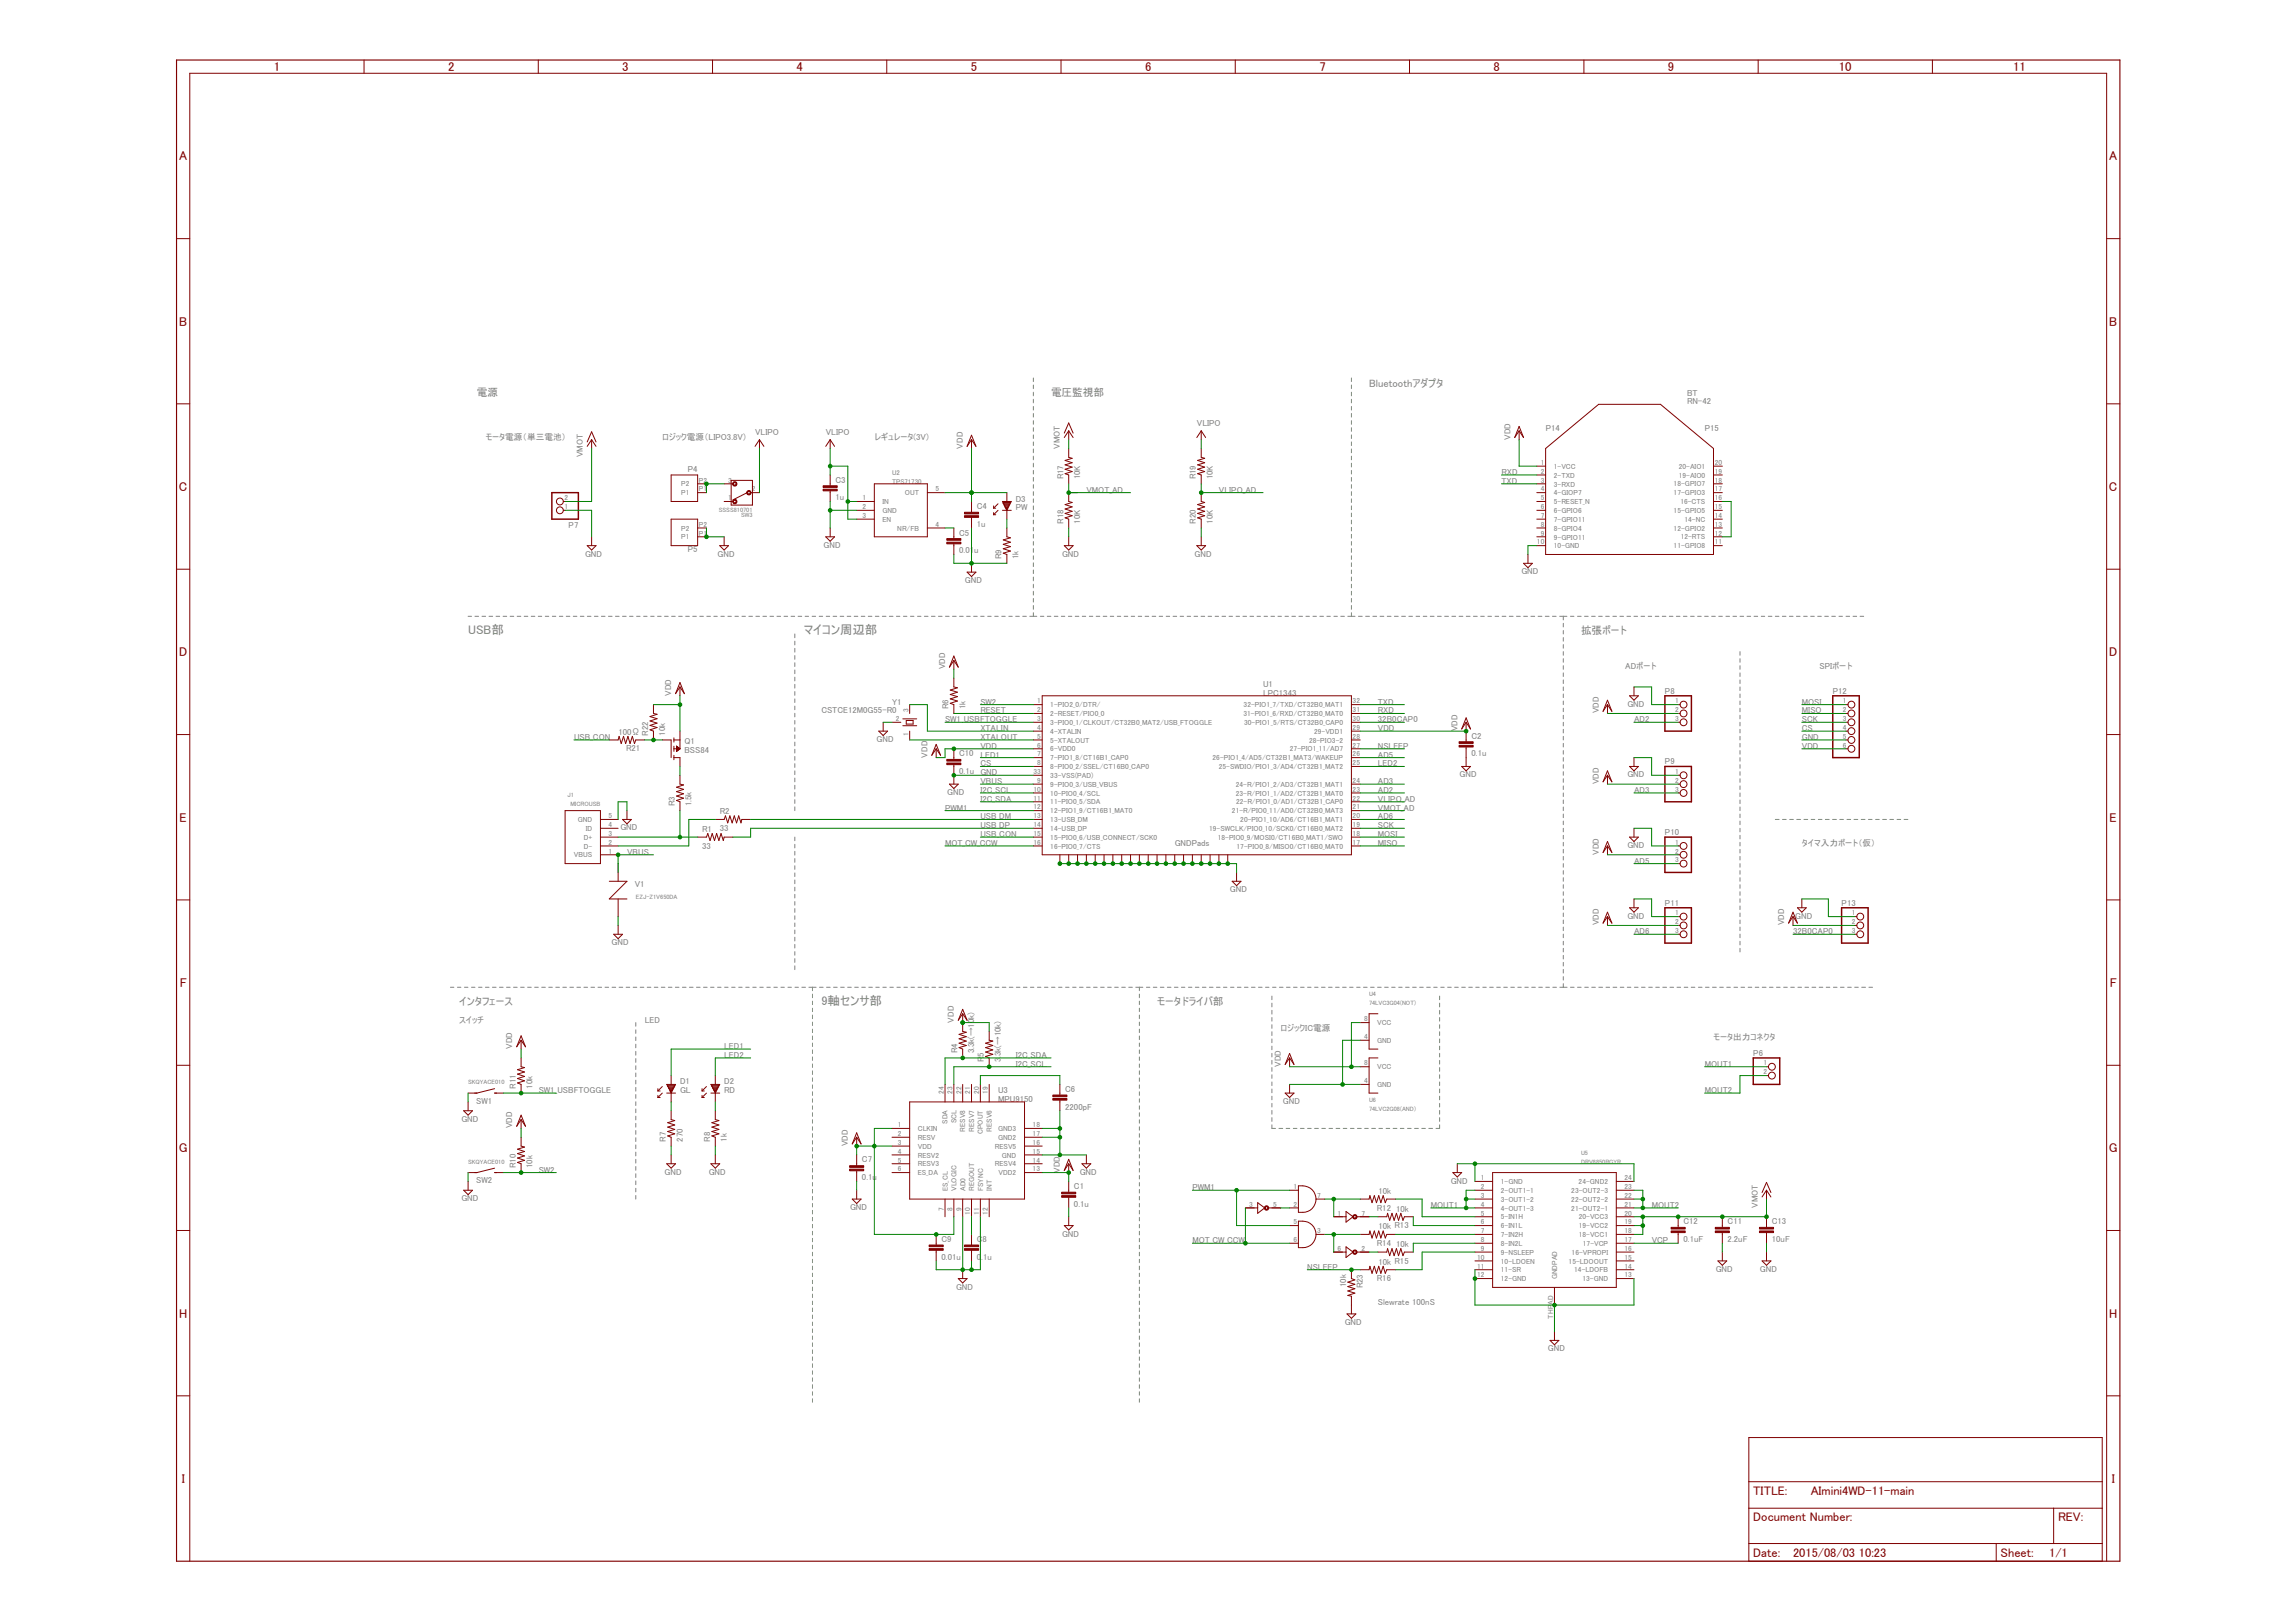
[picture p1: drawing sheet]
<svg xmlns="http://www.w3.org/2000/svg" width="297mm" height="210mm" viewBox="0 0 297 210" stroke-linecap="round" stroke-linejoin="round" font-family="sans-serif">
<defs><g id="words">
<g font-size="1.7" fill="#800000">
<text x="35.4" y="9.2">1</text>
<text x="58" y="9.2">2</text>
<text x="80.5" y="9.2">3</text>
<text x="103.1" y="9.2">4</text>
<text x="125.6" y="9.2">5</text>
<text x="148.1" y="9.2">6</text>
<text x="170.7" y="9.2">7</text>
<text x="193.2" y="9.2">8</text>
<text x="215.8" y="9.2">9</text>
<text x="237.9" y="9.2">10</text>
<text x="260.4" y="9.2">11</text>
<text x="23.2" y="20.8">A</text>
<text x="272.9" y="20.8">A</text>
<text x="23.2" y="42.1">B</text>
<text x="272.9" y="42.1">B</text>
<text x="23.1" y="63.5">C</text>
<text x="272.8" y="63.5">C</text>
<text x="23.2" y="84.9">D</text>
<text x="272.9" y="84.9">D</text>
<text x="23.2" y="106.3">E</text>
<text x="272.9" y="106.3">E</text>
<text x="23.2" y="127.7">F</text>
<text x="272.9" y="127.7">F</text>
<text x="23.1" y="149.1">G</text>
<text x="272.8" y="149.1">G</text>
<text x="23.2" y="170.5">H</text>
<text x="272.9" y="170.5">H</text>
<text x="23.5" y="191.9">I</text>
<text x="273.2" y="191.9">I</text>
</g>
<g font-size="1.6" fill="#808080">
<text x="60.5" y="82">USB部</text>
<text x="104" y="82">マイコン周辺部</text>
<text x="106.3" y="130">9軸センサ部</text>
</g>
<g font-size="1.6" fill="#800000">
<text x="226.8" y="193.5">TITLE:</text>
<text x="226.8" y="196.9">Document Number:</text>
<text x="234.3" y="193.5">AImini4WD-11-main</text>
<text x="266.3" y="196.9">REV:</text>
<text x="226.8" y="201.5">Date:</text>
<text x="232" y="201.5">2015/08/03</text>
<text x="240.5" y="201.5">10:23</text>
<text x="258.8" y="201.5">Sheet:</text>
<text x="265.1" y="201.5">1/1</text>
</g>
<g font-size="1.4" fill="#808080">
<text x="61.7" y="51.2">電源</text>
<text x="136" y="51.2">電圧監視部</text>
<text x="177.1" y="50">Bluetoothアダプタ</text>
<text x="204.5" y="82">拡張ポート</text>
<text x="59.4" y="130">インタフェース</text>
<text x="149.7" y="130">モータドライバ部</text>
</g>
<g font-size="1.1" fill="#808080">
<text x="218.3" y="51.2">BT</text>
<text x="218.3" y="52.3">RN-42</text>
<text x="62.8" y="56.9">モータ電源（単三電池）</text>
<text x="75.4" y="59.2" transform="rotate(-90 75.4 59.2)">VMOT</text>
<text x="85.7" y="56.9">ロジック電源（LIPO3.8V)</text>
<text x="97.7" y="56.3">VLIPO</text>
<text x="106.8" y="56.3">VLIPO</text>
<text x="113.1" y="56.9">レギュレータ(3V)</text>
<text x="124.5" y="58" transform="rotate(-90 124.5 58)">VDD</text>
<text x="137.1" y="58" transform="rotate(-90 137.1 58)">VMOT</text>
<text x="154.8" y="55.2">VLIPO</text>
<text x="195.4" y="56.9" transform="rotate(-90 195.4 56.9)">VDD</text>
<text x="200" y="55.8">P14</text>
<text x="220.5" y="55.8">P15</text>
<text x="89" y="61.1">P4</text>
<text x="108.1" y="64.7">1u</text>
<text x="108.1" y="62.4">C3</text>
<text x="126.4" y="65.9">C4</text>
<text x="131.4" y="64.9">D3</text>
<text x="137.6" y="62" transform="rotate(-90 137.6 62)">R17</text>
<text x="139.7" y="62" transform="rotate(-90 139.7 62)">10K</text>
<text x="140.5" y="63.8">VMOT_AD</text>
<text x="154.7" y="62" transform="rotate(-90 154.7 62)">R19</text>
<text x="156.9" y="62" transform="rotate(-90 156.9 62)">10K</text>
<text x="157.7" y="63.8">VLIPO_AD</text>
<text x="194.3" y="62.6">TXD</text>
<text x="194.3" y="61.5">RXD</text>
<text x="73.6" y="68.3">P7</text>
<text x="89" y="71.4">P5</text>
<text x="106.5" y="70.9">GND</text>
<text x="124.1" y="71.6">0.01</text>
<text x="124.1" y="69.3">C5</text>
<text x="126" y="71.6">u</text>
<text x="126.4" y="68.2">1u</text>
<text x="131.4" y="66">PW</text>
<text x="137.6" y="67.8" transform="rotate(-90 137.6 67.8)">R18</text>
<text x="139.7" y="67.8" transform="rotate(-90 139.7 67.8)">10K</text>
<text x="154.7" y="67.8" transform="rotate(-90 154.7 67.8)">R20</text>
<text x="156.9" y="67.8" transform="rotate(-90 156.9 67.8)">10K</text>
<text x="75.7" y="72">GND</text>
<text x="92.8" y="72">GND</text>
<text x="124.8" y="75.5">GND</text>
<text x="129.6" y="72.3" transform="rotate(-90 129.6 72.3)">R9</text>
<text x="131.7" y="72.3" transform="rotate(-90 131.7 72.3)">1k</text>
<text x="137.4" y="72">GND</text>
<text x="154.5" y="72">GND</text>
<text x="196.8" y="74.3">GND</text>
<text x="122.3" y="86.6" transform="rotate(-90 122.3 86.6)">VDD</text>
<text x="163.4" y="88.9">U1</text>
<text x="210.3" y="86.6">ADポート</text>
<text x="215.4" y="89.8">P8</text>
<text x="235.4" y="86.6">SPIポート</text>
<text x="237.1" y="89.8">P12</text>
<text x="74.3" y="95.8">USB_CON</text>
<text x="80" y="95.1">100Ω</text>
<text x="83.9" y="95.2" transform="rotate(-90 83.9 95.2)">R22</text>
<text x="86" y="95.2" transform="rotate(-90 86 95.2)">10k</text>
<text x="86.8" y="90" transform="rotate(-90 86.8 90)">VDD</text>
<text x="106.3" y="92.3">CSTCE12M0G55-R0</text>
<text x="115.4" y="91.2">Y1</text>
<text x="122.3" y="93.5">SW1_USBFTOGGLE</text>
<text x="122.7" y="91.8" transform="rotate(-90 122.7 91.8)">R6</text>
<text x="124.9" y="91.8" transform="rotate(-90 124.9 91.8)">1k</text>
<text x="126.8" y="92.3">RESET</text>
<text x="126.8" y="94.6">XTALIN</text>
<text x="126.8" y="95.8">XTALOUT</text>
<text x="126.8" y="91.2">SW2</text>
<text x="163.4" y="90">LPC1343</text>
<text x="178.3" y="94.6">VDD</text>
<text x="178.3" y="91.2">TXD</text>
<text x="178.3" y="92.3">RXD</text>
<text x="178.3" y="93.5">32B0CAP0</text>
<text x="188.5" y="94.6" transform="rotate(-90 188.5 94.6)">VDD</text>
<text x="190.4" y="95.6">C2</text>
<text x="206.8" y="92.3" transform="rotate(-90 206.8 92.3)">VDD</text>
<text x="210.5" y="91.5">GND</text>
<text x="211.4" y="93.5">AD2</text>
<text x="233.1" y="95.8">GND</text>
<text x="233.1" y="93.5">SCK</text>
<text x="233.1" y="91.2">MOSI</text>
<text x="233.1" y="92.3">MISO</text>
<text x="233.1" y="94.6">CS</text>
<text x="81" y="97.2">R21</text>
<text x="88.5" y="97.5">BSS84</text>
<text x="88.5" y="96.3">Q1</text>
<text x="113.4" y="96">GND</text>
<text x="120" y="98" transform="rotate(-90 120 98)">VDD</text>
<text x="124.1" y="100.2">0.1u</text>
<text x="124.1" y="97.9">C10</text>
<text x="126.8" y="96.9">VDD</text>
<text x="126.8" y="100.3">GND</text>
<text x="126.8" y="98">LED1</text>
<text x="126.8" y="99.2">CS</text>
<text x="126.8" y="101.5">VBUS</text>
<text x="178.3" y="99.2">LED2</text>
<text x="178.3" y="96.9">NSLEEP</text>
<text x="178.3" y="101.5">AD3</text>
<text x="178.3" y="98">AD5</text>
<text x="188.8" y="100.6">GND</text>
<text x="190.4" y="97.9">0.1u</text>
<text x="206.8" y="101.5" transform="rotate(-90 206.8 101.5)">VDD</text>
<text x="210.5" y="100.6">GND</text>
<text x="215.4" y="98.9">P9</text>
<text x="233.1" y="96.9">VDD</text>
<text x="80.3" y="107.5">GND</text>
<text x="87.3" y="104.3" transform="rotate(-90 87.3 104.3)">R3</text>
<text x="89.5" y="104.3" transform="rotate(-90 89.5 104.3)">1.5k</text>
<text x="90.8" y="107.7">R1</text>
<text x="93.1" y="107.5">33</text>
<text x="93.1" y="105.4">R2</text>
<text x="122.3" y="104.9">PWM1</text>
<text x="122.5" y="102.9">GND</text>
<text x="126.8" y="106">USB_DM</text>
<text x="126.8" y="107.2">USB_DP</text>
<text x="126.8" y="102.6">I2C_SCL</text>
<text x="126.8" y="103.8">I2C_SDA</text>
<text x="178.3" y="104.9">VMOT_AD</text>
<text x="178.3" y="103.8">VLIPO_AD</text>
<text x="178.3" y="102.6">AD2</text>
<text x="178.3" y="107.2">SCK</text>
<text x="178.3" y="106">AD6</text>
<text x="211.4" y="102.6">AD3</text>
<text x="81.1" y="110.6">VBUS</text>
<text x="90.8" y="109.8">33</text>
<text x="122.3" y="109.5">MOT_CW_CCW</text>
<text x="126.8" y="108.3">USB_CON</text>
<text x="152" y="109.5">GNDPads</text>
<text x="178.3" y="108.3">MOSI</text>
<text x="178.3" y="109.5">MISO</text>
<text x="206.8" y="110.6" transform="rotate(-90 206.8 110.6)">VDD</text>
<text x="210.5" y="109.8">GND</text>
<text x="211.4" y="111.8">AD5</text>
<text x="215.4" y="108">P10</text>
<text x="233.1" y="109.5">タイマ入力ポート（仮）</text>
<text x="82.1" y="114.8">V1</text>
<text x="159.1" y="115.5">GND</text>
<text x="206.8" y="119.8" transform="rotate(-90 206.8 119.8)">VDD</text>
<text x="210.5" y="118.9">GND</text>
<text x="215.4" y="117.2">P11</text>
<text x="230.8" y="119.8" transform="rotate(-90 230.8 119.8)">VDD</text>
<text x="232.3" y="118.9">GND</text>
<text x="238.3" y="117.2">P13</text>
<text x="79.1" y="122.3">GND</text>
<text x="211.4" y="120.9">AD6</text>
<text x="232" y="120.9">32B0CAP0</text>
<text x="59.4" y="132.3">スイッチ</text>
<text x="66.3" y="135.8" transform="rotate(-90 66.3 135.8)">VDD</text>
<text x="83.4" y="132.3">LED</text>
<text x="93.7" y="135.8">LED1</text>
<text x="93.7" y="136.9">LED2</text>
<text x="123.4" y="132.3" transform="rotate(-90 123.4 132.3)">VDD</text>
<text x="123.9" y="136.3" transform="rotate(-90 123.9 136.3)">R4</text>
<text x="126" y="136.3" transform="rotate(-90 126 136.3)">3.3k(→10k)</text>
<text x="127.3" y="137.5" transform="rotate(-90 127.3 137.5)">R</text>
<text x="127.3" y="136.8" transform="rotate(-90 127.3 136.8)">5</text>
<text x="129.5" y="137.5" transform="rotate(-90 129.5 137.5)">3</text>
<text x="129.5" y="136.9" transform="rotate(-90 129.5 136.9)">.</text>
<text x="129.5" y="136.7" transform="rotate(-90 129.5 136.7)">3k(→10k)</text>
<text x="131.4" y="136.9">I2C_SDA</text>
<text x="165.7" y="133.5">ロジックIC電源</text>
<text x="221.7" y="134.6">モータ出力コネクタ</text>
<text x="226.8" y="136.6">P6</text>
<text x="61.6" y="142.8">SW1</text>
<text x="66.7" y="140.9" transform="rotate(-90 66.7 140.9)">R11</text>
<text x="68.9" y="140.9" transform="rotate(-90 68.9 140.9)">10k</text>
<text x="69.7" y="141.5">SW1_USBFTOGGLE</text>
<text x="88" y="141.5">GL</text>
<text x="88" y="140.3">D1</text>
<text x="93.7" y="141.5">RD</text>
<text x="93.7" y="140.3">D2</text>
<text x="129.1" y="142.6">MPU9150</text>
<text x="129.1" y="141.5">U3</text>
<text x="131.4" y="138">I2C_SCL</text>
<text x="137.8" y="143.6">2200pF</text>
<text x="137.8" y="141.3">C6</text>
<text x="165.7" y="138" transform="rotate(-90 165.7 138)">VDD</text>
<text x="166" y="142.9">GND</text>
<text x="220.5" y="138">MOUT1</text>
<text x="220.5" y="141.5">MOUT2</text>
<text x="59.7" y="145.2">GND</text>
<text x="66.3" y="146" transform="rotate(-90 66.3 146)">VDD</text>
<text x="86.2" y="147.8" transform="rotate(-90 86.2 147.8)">R7</text>
<text x="88.3" y="147.8" transform="rotate(-90 88.3 147.8)">270</text>
<text x="91.9" y="147.8" transform="rotate(-90 91.9 147.8)">R8</text>
<text x="94" y="147.8" transform="rotate(-90 94 147.8)">1k</text>
<text x="109.7" y="148.3" transform="rotate(-90 109.7 148.3)">VDD</text>
<text x="59.7" y="155.5">GND</text>
<text x="61.6" y="153.1">SW2</text>
<text x="66.7" y="151.2" transform="rotate(-90 66.7 151.2)">R10</text>
<text x="68.9" y="151.2" transform="rotate(-90 68.9 151.2)">10k</text>
<text x="69.7" y="151.8">SW2</text>
<text x="86" y="152">GND</text>
<text x="91.7" y="152">GND</text>
<text x="111.5" y="152.7">0.1u</text>
<text x="111.5" y="150.4">C7</text>
<text x="137.1" y="151.8" transform="rotate(-90 137.1 151.8)">VDD</text>
<text x="138.9" y="153.9">C1</text>
<text x="139.7" y="152">GND</text>
<text x="154.3" y="154">PWM1</text>
<text x="178.3" y="154.5">10k</text>
<text x="187.7" y="153.2">GND</text>
<text x="110" y="156.6">GND</text>
<text x="121.8" y="160.7">C9</text>
<text x="126.4" y="160.7">C</text>
<text x="127.1" y="160.7">8</text>
<text x="137.4" y="160">GND</text>
<text x="138.9" y="156.2">0.1u</text>
<text x="154.3" y="160.9">MOT_CW_CCW</text>
<text x="178.1" y="156.7">R12</text>
<text x="178.1" y="161.2">R14</text>
<text x="178.3" y="159.1">10k R13</text>
<text x="180.6" y="156.8">10k</text>
<text x="180.6" y="161.4">10k</text>
<text x="185.1" y="156.3">MOUT1</text>
<text x="213.7" y="156.3">MOUT2</text>
<text x="213.7" y="160.9">VCP</text>
<text x="217.8" y="160.7">0.1uF</text>
<text x="217.8" y="158.4">C12</text>
<text x="223.5" y="160.7">2.2uF</text>
<text x="223.5" y="158.4">C11</text>
<text x="227.4" y="156.3" transform="rotate(-90 227.4 156.3)">VMOT</text>
<text x="229.2" y="160.7">10uF</text>
<text x="229.2" y="158.4">C13</text>
<text x="121.8" y="163">0.01u</text>
<text x="123.7" y="166.9">GND</text>
<text x="126.4" y="163">0</text>
<text x="126.9" y="163">.1u</text>
<text x="169.1" y="164.3">NSLEEP</text>
<text x="174.1" y="166.5" transform="rotate(-90 174.1 166.5)">10k</text>
<text x="176.3" y="166.7" transform="rotate(-90 176.3 166.7)">R23</text>
<text x="178.1" y="165.8">R16</text>
<text x="178.3" y="163.6">10k R15</text>
<text x="222" y="164.6">GND</text>
<text x="227.7" y="164.6">GND</text>
<text x="174" y="171.5">GND</text>
<text x="178.3" y="168.9">Slewrate 100nS</text>
<text x="200.3" y="174.9">GND</text>
</g>
<g font-size="1" fill="#808080">
<text x="73" y="65.9">1</text>
<text x="73" y="64.7">2</text>
<text x="88.1" y="64.1">P1</text>
<text x="88.1" y="63">P2</text>
<text x="90.4" y="63.6">P1</text>
<text x="90.4" y="62.5">P2</text>
<text x="94.2" y="62.5">3</text>
<text x="94.2" y="64.7">1</text>
<text x="97.3" y="63.6">2</text>
<text x="111.6" y="64.7">1</text>
<text x="111.6" y="65.9">2</text>
<text x="114.2" y="65.2">IN</text>
<text x="117.1" y="64.1">OUT</text>
<text x="121" y="63.6">5</text>
<text x="199.3" y="60.2">1</text>
<text x="199.3" y="61.3">2</text>
<text x="199.3" y="62.5">3</text>
<text x="199.3" y="63.6">4</text>
<text x="199.3" y="64.7">5</text>
<text x="199.3" y="65.9">6</text>
<text x="201" y="60.7">1-VCC</text>
<text x="201" y="61.8">2-TXD</text>
<text x="201" y="63">3-RXD</text>
<text x="201" y="64.1">4-GIOP7</text>
<text x="201" y="65.2">5-RESET_N</text>
<text x="216.5" y="64.1">17-GPIO3</text>
<text x="216.5" y="63">18-GPIO7</text>
<text x="217.2" y="61.8">19-AIO0</text>
<text x="217.2" y="60.7">20-AIO1</text>
<text x="217.4" y="65.2">16-CTS</text>
<text x="221.8" y="65.9">15</text>
<text x="221.8" y="64.7">16</text>
<text x="221.8" y="63.6">17</text>
<text x="221.8" y="62.5">18</text>
<text x="221.8" y="61.3">19</text>
<text x="221.8" y="60.2">20</text>
<text x="88.1" y="69.8">P1</text>
<text x="88.1" y="68.7">P2</text>
<text x="90.4" y="69.3">P1</text>
<text x="90.4" y="68.2">P2</text>
<text x="111.6" y="67">3</text>
<text x="114.2" y="66.4">GND</text>
<text x="114.2" y="67.5">EN</text>
<text x="116.1" y="68.7">NR/FB</text>
<text x="121" y="68.2">4</text>
<text x="198.8" y="70.5">10</text>
<text x="199.3" y="67">7</text>
<text x="199.3" y="68.2">8</text>
<text x="199.3" y="69.3">9</text>
<text x="201" y="66.4">6-GPIO6</text>
<text x="201" y="67.5">7-GPIO11</text>
<text x="201" y="68.7">8-GPIO4</text>
<text x="201" y="69.8">9-GPIO11</text>
<text x="201" y="71">10-GND</text>
<text x="216.5" y="71">11-GPIO8</text>
<text x="216.5" y="68.7">12-GPIO2</text>
<text x="216.5" y="66.4">15-GPIO5</text>
<text x="217.4" y="69.8">12-RTS</text>
<text x="217.9" y="67.5">14-NC</text>
<text x="221.8" y="70.5">11</text>
<text x="221.8" y="69.3">12</text>
<text x="221.8" y="68.2">13</text>
<text x="221.8" y="67">14</text>
<text x="115.9" y="93.3">2</text>
<text x="117.5" y="95.3" transform="rotate(-90 117.5 95.3)">1</text>
<text x="117.5" y="92.2" transform="rotate(-90 117.5 92.2)">3</text>
<text x="134.2" y="91">1</text>
<text x="134.2" y="92.2">2</text>
<text x="134.2" y="93.3">3</text>
<text x="134.2" y="94.5">4</text>
<text x="134.2" y="95.6">5</text>
<text x="135.9" y="91.5">1-PIO2_0/DTR/</text>
<text x="135.9" y="92.7">2-RESET/PIO0_0</text>
<text x="135.9" y="93.8">3-PIO0_1/CLKOUT/CT32B0_MAT2/USB_FTOGGLE</text>
<text x="135.9" y="95">4-XTALIN</text>
<text x="160.9" y="92.7">31-PIO1_6/RXD/CT32B0_MAT0</text>
<text x="160.9" y="91.5">32-PIO1_7/TXD/CT32B0_MAT1</text>
<text x="160.9" y="93.8">30-PIO1_5/RTS/CT32B0_CAP0</text>
<text x="170" y="94.9">29-VDD1</text>
<text x="175" y="95.6">28</text>
<text x="175" y="94.5">29</text>
<text x="175" y="93.3">30</text>
<text x="175" y="92.2">31</text>
<text x="175" y="91">32</text>
<text x="216.7" y="91">1</text>
<text x="216.7" y="92.2">2</text>
<text x="216.7" y="93.3">3</text>
<text x="238.4" y="91">1</text>
<text x="238.4" y="92.2">2</text>
<text x="238.4" y="93.3">3</text>
<text x="238.4" y="94.5">4</text>
<text x="238.4" y="95.6">5</text>
<text x="133.7" y="100.2">33</text>
<text x="134.2" y="96.7">6</text>
<text x="134.2" y="97.9">7</text>
<text x="134.2" y="99">8</text>
<text x="134.2" y="101.3">9</text>
<text x="135.9" y="96.1">5-XTALOUT</text>
<text x="135.9" y="97.2">6-VDD0</text>
<text x="135.9" y="98.4">7-PIO1_8/CT16B1_CAP0</text>
<text x="135.9" y="99.5">8-PIO0_2/SSEL/CT16B0_CAP0</text>
<text x="135.9" y="101.8">9-PIO0_3/USB_VBUS</text>
<text x="135.9" y="100.7">33-VSS(PAD)</text>
<text x="156.9" y="98.4">26-PIO1_4/AD5/CT32B1_MAT3/WAKEUP</text>
<text x="157.7" y="99.5">25-SWDIO/PIO1_3/AD4/CT32B1_MAT2</text>
<text x="159.9" y="101.8">24-R/PIO1_2/AD3/CT32B1_MAT1</text>
<text x="166.9" y="97.2">27-PIO1_11/AD7</text>
<text x="169.4" y="96.1">28-PIO3-2</text>
<text x="175" y="101.3">24</text>
<text x="175" y="99">25</text>
<text x="175" y="97.9">26</text>
<text x="175" y="96.7">27</text>
<text x="216.7" y="100.2">1</text>
<text x="216.7" y="101.3">2</text>
<text x="238.4" y="96.7">6</text>
<text x="74.8" y="106.4">GND</text>
<text x="75.8" y="107.5">ID</text>
<text x="78.7" y="107">4</text>
<text x="78.7" y="105.9">5</text>
<text x="133.7" y="102.5">10</text>
<text x="133.7" y="103.6">11</text>
<text x="133.7" y="104.7">12</text>
<text x="133.7" y="105.9">13</text>
<text x="133.7" y="107">14</text>
<text x="135.9" y="103">10-PIO0_4/SCL</text>
<text x="135.9" y="104.1">11-PIO0_5/SDA</text>
<text x="135.9" y="105.2">12-PIO1_9/CT16B1_MAT0</text>
<text x="135.9" y="106.4">13-USB_DM</text>
<text x="135.9" y="107.5">14-USB_DP</text>
<text x="156.4" y="107.5">19-SWCLK/PIO0_10/SCK0/CT16B0_MAT2</text>
<text x="159.4" y="105.2">21-R/PIO0_11/AD0/CT32B0_MAT3</text>
<text x="159.9" y="102.9">23-R/PIO1_1/AD2/CT32B1_MAT0</text>
<text x="159.9" y="104.1">22-R/PIO1_0/AD1/CT32B1_CAP0</text>
<text x="160.5" y="106.4">20-PIO1_10/AD6/CT16B1_MAT1</text>
<text x="175" y="107">19</text>
<text x="175" y="105.9">20</text>
<text x="175" y="104.7">21</text>
<text x="175" y="103.6">22</text>
<text x="175" y="102.5">23</text>
<text x="216.7" y="102.5">3</text>
<text x="74.2" y="110.9">VBUS</text>
<text x="75.5" y="109.8">D-</text>
<text x="75.5" y="108.7">D+</text>
<text x="78.7" y="110.5">1</text>
<text x="78.7" y="109.3">2</text>
<text x="78.7" y="108.2">3</text>
<text x="133.7" y="108.2">15</text>
<text x="133.7" y="109.3">16</text>
<text x="135.9" y="108.7">15-PIO0_6/USB_CONNECT/SCK0</text>
<text x="135.9" y="109.8">16-PIO0_7/CTS</text>
<text x="157.5" y="108.7">18-PIO0_9/MOSI0/CT16B0_MAT1/SWO</text>
<text x="160" y="109.8">17-PIO0_8/MISO0/CT16B0_MAT0</text>
<text x="175" y="109.3">17</text>
<text x="175" y="108.2">18</text>
<text x="216.7" y="109.3">1</text>
<text x="216.7" y="110.5">2</text>
<text x="216.7" y="111.6">3</text>
<text x="216.7" y="118.5">1</text>
<text x="216.7" y="119.6">2</text>
<text x="239.6" y="118.5">1</text>
<text x="239.6" y="119.6">2</text>
<text x="216.7" y="120.7">3</text>
<text x="239.6" y="120.7">3</text>
<text x="176.5" y="137.9">8</text>
<text x="176.5" y="132.2">8</text>
<text x="176.5" y="134.5">4</text>
<text x="178.2" y="132.7">VCC</text>
<text x="178.2" y="135">GND</text>
<text x="228.1" y="137.9">1</text>
<text x="122.1" y="141.6" transform="rotate(-90 122.1 141.6)">24</text>
<text x="123.2" y="141.6" transform="rotate(-90 123.2 141.6)">23</text>
<text x="124.4" y="141.6" transform="rotate(-90 124.4 141.6)">22</text>
<text x="125.5" y="141.6" transform="rotate(-90 125.5 141.6)">21</text>
<text x="126.7" y="141.6" transform="rotate(-90 126.7 141.6)">20</text>
<text x="127.8" y="141.6" transform="rotate(-90 127.8 141.6)">19</text>
<text x="176.5" y="140.2">4</text>
<text x="178.2" y="138.4">VCC</text>
<text x="178.2" y="140.7">GND</text>
<text x="228.1" y="139">2</text>
<text x="116.2" y="145.9">1</text>
<text x="116.2" y="147">2</text>
<text x="116.2" y="148.2">3</text>
<text x="116.2" y="149.3">4</text>
<text x="118.7" y="146.4">CLKIN</text>
<text x="118.7" y="147.5">RESV</text>
<text x="118.7" y="148.7">VDD</text>
<text x="118.7" y="149.8">RESV2</text>
<text x="122.6" y="145.4" transform="rotate(-90 122.6 145.4)">SDA</text>
<text x="123.7" y="145.4" transform="rotate(-90 123.7 145.4)">SCL</text>
<text x="124.9" y="146.4" transform="rotate(-90 124.9 146.4)">RESV8</text>
<text x="126" y="146.4" transform="rotate(-90 126 146.4)">RESV7</text>
<text x="127.2" y="146.8" transform="rotate(-90 127.2 146.8)">CPOUT</text>
<text x="128.3" y="146.4" transform="rotate(-90 128.3 146.4)">RESV6</text>
<text x="128.7" y="148.7">RESV5</text>
<text x="129.1" y="146.4">GND3</text>
<text x="129.1" y="147.5">GND2</text>
<text x="129.6" y="149.8">GND</text>
<text x="133.6" y="145.9">18</text>
<text x="133.6" y="147">17</text>
<text x="133.6" y="148.2">16</text>
<text x="133.6" y="149.3">15</text>
<text x="116.2" y="150.4">5</text>
<text x="116.2" y="151.6">6</text>
<text x="118.7" y="151">RESV3</text>
<text x="118.7" y="152.1">ES_DA</text>
<text x="122.6" y="154.1" transform="rotate(-90 122.6 154.1)">ES_CL</text>
<text x="123.7" y="154.1" transform="rotate(-90 123.7 154.1)">VLOGIC</text>
<text x="124.9" y="154.1" transform="rotate(-90 124.9 154.1)">AD0</text>
<text x="126" y="154.1" transform="rotate(-90 126 154.1)">REGOUT</text>
<text x="127.2" y="154.1" transform="rotate(-90 127.2 154.1)">FSYNC</text>
<text x="128.3" y="154.1" transform="rotate(-90 128.3 154.1)">INT</text>
<text x="128.7" y="150.9">RESV4</text>
<text x="129.2" y="152.1">VDD2</text>
<text x="133.6" y="150.4">14</text>
<text x="133.6" y="151.6">13</text>
<text x="167.3" y="153.9">1</text>
<text x="170.4" y="155">7</text>
<text x="191.6" y="152.7">1</text>
<text x="191.6" y="153.9">2</text>
<text x="191.6" y="155">3</text>
<text x="194.2" y="153.2">1-GND</text>
<text x="194.2" y="154.4">2-OUT1-1</text>
<text x="194.2" y="155.5">3-OUT1-2</text>
<text x="203.3" y="155.5">22-OUT2-2</text>
<text x="203.3" y="154.4">23-OUT2-3</text>
<text x="204.2" y="153.2">24-GND2</text>
<text x="210.2" y="155">22</text>
<text x="210.2" y="153.9">23</text>
<text x="210.2" y="152.7">24</text>
<text x="122.1" y="156.7" transform="rotate(-90 122.1 156.7)">7</text>
<text x="123.2" y="156.7" transform="rotate(-90 123.2 156.7)">8</text>
<text x="124.4" y="156.7" transform="rotate(-90 124.4 156.7)">9</text>
<text x="125.5" y="157.2" transform="rotate(-90 125.5 157.2)">10</text>
<text x="126.7" y="157.2" transform="rotate(-90 126.7 157.2)">11</text>
<text x="127.8" y="157.2" transform="rotate(-90 127.8 157.2)">12</text>
<text x="161.6" y="156.2">3</text>
<text x="164.7" y="156.2">5</text>
<text x="167.3" y="156.2">2</text>
<text x="167.3" y="158.4">5</text>
<text x="167.3" y="160.7">6</text>
<text x="170.4" y="159.6">3</text>
<text x="173" y="157.3">1</text>
<text x="173" y="161.9">6</text>
<text x="176.1" y="157.3">7</text>
<text x="176.1" y="161.9">2</text>
<text x="191.6" y="156.2">4</text>
<text x="191.6" y="157.3">5</text>
<text x="191.6" y="158.4">6</text>
<text x="191.6" y="159.6">7</text>
<text x="191.6" y="160.7">8</text>
<text x="191.6" y="161.9">9</text>
<text x="194.2" y="156.7">4-OUT1-3</text>
<text x="194.2" y="157.8">5-IN1H</text>
<text x="194.2" y="159">6-IN1L</text>
<text x="194.2" y="160.1">7-IN2H</text>
<text x="194.2" y="161.2">8-IN2L</text>
<text x="203.3" y="156.7">21-OUT2-1</text>
<text x="204.3" y="160.1">18-VCC1</text>
<text x="204.3" y="158.9">19-VCC2</text>
<text x="204.3" y="157.8">20-VCC3</text>
<text x="204.8" y="161.2">17-VCP</text>
<text x="210.2" y="161.9">16</text>
<text x="210.2" y="160.7">17</text>
<text x="210.2" y="159.6">18</text>
<text x="210.2" y="158.4">19</text>
<text x="210.2" y="157.3">20</text>
<text x="210.2" y="156.2">21</text>
<text x="191.1" y="163">10</text>
<text x="191.1" y="164.2">11</text>
<text x="191.1" y="165.3">12</text>
<text x="194.2" y="162.4">9-NSLEEP</text>
<text x="194.2" y="163.5">10-LDOEN</text>
<text x="194.2" y="164.7">11-SR</text>
<text x="194.2" y="165.8">12-GND</text>
<text x="201.5" y="165.6" transform="rotate(-90 201.5 165.6)">GNDPAD</text>
<text x="202.9" y="163.5">15-LDOOUT</text>
<text x="203.3" y="162.4">16-VPROPI</text>
<text x="203.7" y="164.7">14-LDOFB</text>
<text x="204.7" y="165.8">13-GND</text>
<text x="210.2" y="165.3">13</text>
<text x="210.2" y="164.2">14</text>
<text x="210.2" y="163">15</text>
<text x="201" y="170.6" transform="rotate(-90 201 170.6)">THP</text>
<text x="201" y="168.9" transform="rotate(-90 201 168.9)">AD</text>
</g>
<g font-size=".9" fill="#808080">
<text x="115.4" y="62.6">TPS71730</text>
<text x="115.4" y="61.5">U2</text>
</g>
<g font-size=".8" fill="#808080">
<text x="93" y="66.3">SSSS810701</text>
<text x="95.9" y="67">SW3</text>
<text x="73.4" y="103.2">J1</text>
<text x="73.8" y="104.3">MICROUSB</text>
<text x="82.3" y="116.3">EZJ-Z1V650DA</text>
<text x="177.1" y="130">74LVC3G04(NOT)</text>
<text x="177.1" y="128.9">U4</text>
<text x="60.5" y="140.3">SKQYACE010</text>
<text x="177.1" y="143.8">74LVC2G08(AND)</text>
<text x="177.1" y="142.6">U6</text>
<text x="204.5" y="149.5">U5</text>
<text x="60.5" y="150.6">SKQYACE010</text>
<text x="204.5" y="150.6">DRV8850RGYR</text>
</g>
</g></defs>
<g fill="none" stroke="#808080" stroke-width=".13">
<path d="M133.7 48.9v.5M133.7 49.8v.5M133.7 50.8v.4M133.7 51.7v.4M133.7 52.6v.5M133.7 53.5v.5M133.7 54.4v.5M133.7 55.4v.4M133.7 56.3v.4M133.7 57.2v.5M133.7 58.1v.5M133.7 59v.5"/>
<path d="M133.7 59.9v.5M174.8 48.9v.5M174.8 49.8v.5M174.8 50.8v.4M174.8 51.7v.4M174.8 52.6v.5M174.8 53.5v.5M174.8 54.4v.5M174.8 55.4v.4M174.8 56.3v.4M174.8 57.2v.5M174.8 58.1v.5"/>
<path d="M174.8 59v.5M174.8 59.9v.5M60.6 79.8h.4M61.4 79.8h.5M62.4 79.8h.4M63.3 79.8h.4M64.2 79.8h.4M65.1 79.8h.5M66 79.8h.5M66.9 79.8h.5M67.8 79.8h.5M68.7 79.8h.5"/>
<path d="M69.6 79.8h.5M70.5 79.8h.5M71.5 79.8h.4M72.4 79.8h.4M73.3 79.8h.4M74.2 79.8h.4M75.1 79.8h.4M76 79.8h.5M76.9 79.8h.5M77.8 79.8h.5M78.7 79.8h.5M79.6 79.8h.5"/>
<path d="M80.5 79.8h.5M81.4 79.8h.5M82.4 79.8h.4M83.3 79.8h.4M84.2 79.8h.4M85.1 79.8h.4M86 79.8h.4M86.9 79.8h.5M87.8 79.8h.5M88.7 79.8h.5M89.6 79.8h.5M90.5 79.8h.5"/>
<path d="M91.4 79.8h.5M92.4 79.8h.4M93.3 79.8h.4M94.2 79.8h.4M95.1 79.8h.4M96 79.8h.4M96.9 79.8h.4M97.8 79.8h.5M98.7 79.8h.5M99.6 79.8h.5M100.5 79.8h.5M101.4 79.8h.5"/>
<path d="M102.3 79.8h.5M103.3 79.8h.4M104.2 79.8h.4M105.1 79.8h.4M106 79.8h.4M106.9 79.8h.4M107.8 79.8h.4M108.7 79.8h.5M109.6 79.8h.5M110.5 79.8h.5M111.4 79.8h.5M112.3 79.8h.5"/>
<path d="M113.2 79.8h.5M114.2 79.8h.4M115.1 79.8h.4M116 79.8h.4M116.9 79.8h.4M117.8 79.8h.4M118.7 79.8h.4M119.6 79.8h.5M120.5 79.8h.5M121.4 79.8h.5M122.3 79.8h.5M123.2 79.8h.5"/>
<path d="M124.1 79.8h.5M125.1 79.8h.4M126 79.8h.4M126.9 79.8h.4M127.8 79.8h.4M128.7 79.8h.4M129.6 79.8h.4M130.5 79.8h.5M131.4 79.8h.5M132.3 79.8h.5M133.2 79.8h.9M133.7 60.9v.4"/>
<path d="M133.7 61.8v.5M133.7 62.7v.5M133.7 63.6v.5M133.7 64.6v.4M133.7 65.5v.5M133.7 66.4v.5M133.7 67.3v.5M133.7 68.2v.5M133.7 69.2v.4M133.7 70.1v.4M133.7 71v.5M133.7 71.9v.5"/>
<path d="M133.7 72.8v.5M133.7 73.8v.4M133.7 74.7v.5M133.7 75.6v.5M133.7 76.5v.5M133.7 77.4v.5M133.7 78.4v.4M133.7 79.3v.5M134.6 79.8h.4M135.5 79.8h.5M136.4 79.8h.5M137.3 79.8h.5"/>
<path d="M138.2 79.8h.5M139.1 79.8h.5M140 79.8h.5M140.9 79.8h.5M141.8 79.8h.5M142.7 79.8h.5M143.6 79.8h.5M144.5 79.8h.5M145.4 79.8h.5M146.3 79.8h.5M147.3 79.8h.4M148.1 79.8h.5"/>
<path d="M149.1 79.8h.4M150 79.8h.4M150.9 79.8h.4M151.8 79.8h.4M152.7 79.8h.4M153.6 79.8h.4M154.5 79.8h.4M155.4 79.8h.5M156.3 79.8h.4M157.2 79.8h.4M158.1 79.8h.5M159 79.8h.4"/>
<path d="M159.9 79.8h.5M160.8 79.8h.5M161.7 79.8h.5M162.6 79.8h.5M163.5 79.8h.5M164.4 79.8h.5M165.3 79.8h.5M166.2 79.8h.5M167.1 79.8h.5M168 79.8h.5M169 79.8h.4M169.9 79.8h.4"/>
<path d="M170.8 79.8h.4M171.7 79.8h.4M172.6 79.8h.4M173.5 79.8h.4M174.4 79.8h.9M174.8 60.9v.4M174.8 61.8v.5M174.8 62.7v.5M174.8 63.6v.5M174.8 64.6v.4M174.8 65.5v.5M174.8 66.4v.5"/>
<path d="M174.8 67.3v.5M174.8 68.2v.5M174.8 69.2v.4M174.8 70.1v.4M174.8 71v.5M174.8 71.9v.5M174.8 72.8v.5M174.8 73.8v.4M174.8 74.7v.5M174.8 75.6v.5M174.8 76.5v.5M174.8 77.4v.5"/>
<path d="M174.8 78.4v.4M174.8 79.3v.5M175.7 79.8h.5M176.7 79.8h.5M177.6 79.8h.5M178.5 79.8h.5M179.5 79.8h.5M180.4 79.8h.5M181.3 79.8h.5M182.3 79.8h.4M183.2 79.8h.5M184.1 79.8h.5"/>
<path d="M185 79.8h.5M186 79.8h.5M186.9 79.8h.5M187.8 79.8h.5M188.8 79.8h.5M189.7 79.8h.5M190.6 79.8h.5M191.6 79.8h.4M192.5 79.8h.5M193.4 79.8h.5M194.3 79.8h.5M195.3 79.8h.4"/>
<path d="M196.2 79.8h.5M197.1 79.8h.5M198.1 79.8h.4M199 79.8h.5M199.9 79.8h.5M200.9 79.8h.4M201.8 79.8h.9M202.2 79.8v.4M203.2 79.8h.4M204.1 79.8h.5M205 79.8h.5M205.9 79.8h.5"/>
<path d="M206.8 79.8h.5M207.7 79.8h.5M208.7 79.8h.4M209.6 79.8h.4M210.5 79.8h.4M211.4 79.8h.5M212.3 79.8h.5M213.2 79.8h.5M214.1 79.8h.5M215.1 79.8h.4M216 79.8h.4M216.9 79.8h.4"/>
<path d="M217.8 79.8h.4M218.7 79.8h.5M219.6 79.8h.5M220.5 79.8h.5M221.4 79.8h.5M222.4 79.8h.4M223.3 79.8h.5M224.2 79.8h.5M225.1 79.8h.5M226 79.8h.5M226.9 79.8h.5M227.9 79.8h.4"/>
<path d="M228.8 79.8h.4M229.7 79.8h.4M230.6 79.8h.5M231.5 79.8h.5M232.4 79.8h.5M233.3 79.8h.5M234.3 79.8h.4M235.2 79.8h.4M236.1 79.8h.4M237 79.8h.4M237.9 79.8h.5M238.8 79.8h.5"/>
<path d="M239.7 79.8h.5M240.6 79.8h.5M102.8 82v.5M102.8 83v.5M102.8 83.9v.5M102.8 84.8v.5M102.8 85.8v.5M102.8 86.7v.5M102.8 87.6v.5M102.8 88.6v.4M102.8 89.5v.5M102.8 90.4v.5"/>
<path d="M102.8 91.4v.4M102.8 92.3v.5M102.8 93.2v.5M102.8 94.2v.4M102.8 95.1v.5M102.8 96v.5M102.8 97v.5M102.8 97.9v.5M102.8 98.8v.5M102.8 99.8v.4M202.2 80.7v.4M202.2 81.6v.4"/>
<path d="M202.2 82.5v.5M202.2 83.4v.5M202.2 84.3v.5M202.2 85.2v.5M202.2 86.1v.5M202.2 87.1v.4M202.2 88v.5M202.2 88.9v.5M202.2 89.8v.5M202.2 90.7v.5M202.2 91.7v.4M202.2 92.6v.4"/>
<path d="M202.2 93.5v.4M202.2 94.4v.4M202.2 95.3v.5M202.2 96.2v.5M202.2 97.1v.5M202.2 98v.5M202.2 99v.4M202.2 99.9v.4M225.1 84.3v.5M225.1 85.2v.5M225.1 86.1v.5M225.1 87.1v.4"/>
<path d="M225.1 88v.5M225.1 88.9v.5M225.1 89.8v.5M225.1 90.7v.5M225.1 91.7v.4M225.1 92.6v.4M225.1 93.5v.4M225.1 94.4v.4M225.1 95.3v.5M225.1 96.2v.5M225.1 97.1v.5M225.1 98v.5"/>
<path d="M225.1 99v.4M225.1 99.9v.4M102.8 100.7v.5M102.8 101.6v.5M102.8 102.6v.4M102.8 103.5v.5M102.8 104.4v.5M102.8 108.3v.5M102.8 109.3v.4M102.8 110.2v.5M102.8 111.1v.5M102.8 112v.5"/>
<path d="M102.8 113v.4M102.8 113.9v.5M102.8 114.8v.5M102.8 115.7v.5M102.8 116.7v.4M102.8 117.6v.5M102.8 118.5v.5M102.8 119.4v.5M202.2 100.8v.4M202.2 101.7v.5M202.2 102.6v.5M202.2 103.5v.5"/>
<path d="M202.2 104.4v.5M202.2 105.3v.5M202.2 106.3v.4M202.2 107.2v.5M202.2 108.1v.5M202.2 109v.5M202.2 109.9v.5M202.2 110.8v.5M202.2 111.8v.4M202.2 112.7v.4M202.2 113.6v.4M202.2 114.5v.5"/>
<path d="M202.2 115.4v.5M202.2 116.3v.5M202.2 117.2v.5M202.2 118.2v.4M202.2 119.1v.4M202.2 120v.4M225.1 100.8v.4M225.1 101.7v.5M225.1 102.6v.5M225.1 103.5v.5M225.1 104.4v.5M225.1 105.3v.5"/>
<path d="M225.1 106.3v.4M225.1 107.2v.5M225.1 108.1v.5M225.1 109v.5M225.1 109.9v.5M225.1 110.8v.5M225.1 111.8v.4M225.1 112.7v.4M225.1 113.6v.4M225.1 114.5v.5M225.1 115.4v.5M225.1 116.3v.5"/>
<path d="M225.1 117.2v.5M225.1 118.2v.4M225.1 119.1v.4M225.1 120v.4M229.7 106h.5M230.6 106h.5M231.5 106h.5M232.5 106h.4M233.4 106h.5M234.3 106h.5M235.2 106h.5M236.2 106h.4"/>
<path d="M237.1 106h.5M238 106h.5M239 106h.4M239.9 106h.4M240.8 106h.5M241.7 106h.5M242.7 106h.4M243.6 106h.5M244.5 106h.5M245.4 106h.5M246.3 106h.5M58.3 127.8h.4"/>
<path d="M59.2 127.8h.4M60.1 127.8h.4M61 127.8h.4M61.9 127.8h.5M62.8 127.8h.5M63.7 127.8h.5M64.6 127.8h.5M65.5 127.8h.5M66.4 127.8h.5M67.4 127.8h.4M68.3 127.8h.4M69.2 127.8h.4"/>
<path d="M70.1 127.8h.4M71 127.8h.5M71.9 127.8h.5M72.8 127.8h.5M73.7 127.8h.5M74.6 127.8h.5M75.5 127.8h.5M76.5 127.8h.4M77.4 127.8h.4M78.3 127.8h.4M79.2 127.8h.5M80.1 127.8h.5"/>
<path d="M81 127.8h.5M81.9 127.8h.5M82.3 132.3v.5M82.3 133.3v.4M82.3 134.2v.5M82.3 135.1v.5M82.3 136.1v.4M82.3 137v.5M82.3 137.9v.5M82.3 138.9v.4M82.3 139.8v.5M82.8 127.8h.5"/>
<path d="M83.7 127.8h.5M84.6 127.8h.5M85.6 127.8h.4M86.5 127.8h.4M87.4 127.8h.4M88.3 127.8h.5M89.2 127.8h.5M90.1 127.8h.5M91 127.8h.5M91.9 127.8h.5M92.8 127.8h.5M93.7 127.8h.5"/>
<path d="M94.7 127.8h.4M95.6 127.8h.4M96.5 127.8h.4M97.4 127.8h.4M98.3 127.8h.4M99.2 127.8h.5M100.1 127.8h.5M101 127.8h.5M101.9 127.8h.5M102.8 120.4v.4M102.8 121.3v.5M102.8 122.2v.5"/>
<path d="M102.8 123.1v.5M102.8 124.1v.4M102.8 125v.5M102.8 127.8h.5M103.7 127.8h.5M104.6 127.8h1M105.1 127.8v.4M105.1 128.7v.4M105.1 129.6v.4M105.1 130.5v.4M105.1 131.4v.4M105.1 132.3v.4"/>
<path d="M105.1 133.2v.4M105.1 134.1v.4M105.1 135v.4M105.1 135.9v.4M105.1 136.8v.4M105.1 137.7v.4M105.1 138.6v.4M105.1 139.5v.4M106 127.8h.5M106.9 127.8h.5M107.8 127.8h.5M108.8 127.8h.4"/>
<path d="M109.7 127.8h.4M110.6 127.8h.4M111.5 127.8h.5M112.4 127.8h.5M113.3 127.8h.4M114.2 127.8h.5M115.1 127.8h.5M116 127.8h.5M116.9 127.8h.5M117.9 127.8h.4M118.8 127.8h.4M119.7 127.8h.4"/>
<path d="M120.6 127.8h.4M121.5 127.8h.4M122.4 127.8h.5M123.3 127.8h.5M124.2 127.8h.5M125.1 127.8h.5M126 127.8h.5M126.9 127.8h.5M127.8 127.8h.5M128.8 127.8h.4M129.7 127.8h.4M130.6 127.8h.4"/>
<path d="M131.5 127.8h.5M132.4 127.8h.5M133.3 127.8h.5M134.2 127.8h.5M135.1 127.8h.5M136 127.8h.5M136.9 127.8h.5M137.9 127.8h.4M138.8 127.8h.4M139.7 127.8h.4M140.6 127.8h.4M141.5 127.8h.4"/>
<path d="M142.4 127.8h.5M143.3 127.8h.5M144.2 127.8h.5M145.1 127.8h.5M146 127.8h.5M146.9 127.8h.9M147.4 127.8v.4M147.4 128.7v.4M147.4 129.6v.4M147.4 130.5v.4M147.4 131.4v.4M147.4 132.3v.4"/>
<path d="M147.4 133.2v.4M147.4 134.1v.4M147.4 135v.4M147.4 135.9v.4M147.4 136.8v.4M147.4 137.7v.4M147.4 138.6v.4M147.4 139.5v.4M148.3 127.8h.5M149.2 127.8h.5M150.1 127.8h.5M151 127.8h.5"/>
<path d="M151.9 127.8h.5M152.8 127.8h.5M153.8 127.8h.4M154.6 127.8h.5M155.6 127.8h.4M156.5 127.8h.4M157.4 127.8h.4M158.3 127.8h.4M159.2 127.8h.4M160.1 127.8h.4M161 127.8h.5M161.9 127.8h.5"/>
<path d="M162.8 127.8h.5M163.7 127.8h.5M164.5 128.9v.5M164.5 129.8v.5M164.5 130.7v.5M164.5 131.7v.4M164.5 132.6v.5M164.5 133.5v.5M164.5 134.5v.4M164.5 135.4v.4M164.5 136.3v.5M164.5 137.2v.5"/>
<path d="M164.5 138.2v.4M164.5 139.1v.5M164.6 127.8h.5M165.5 127.8h.5M166.4 127.8h.5M167.3 127.8h.5M168.3 127.8h.4M169.2 127.8h.4M170.1 127.8h.4M171 127.8h.4M171.9 127.8h.4M172.8 127.8h.4"/>
<path d="M173.7 127.8h.5M174.6 127.8h.4M175.5 127.8h.5M176.4 127.8h.5M177.3 127.8h.5M178.2 127.8h.5M179.1 127.8h.5M180 127.8h.5M181 127.8h.4M181.8 127.8h.5M182.8 127.8h.4M183.7 127.8h.4"/>
<path d="M184.6 127.8h.4M185.5 127.8h.4M186.2 128.9v.5M186.2 129.8v.5M186.2 130.7v.5M186.2 131.7v.4M186.2 132.6v.5M186.2 133.5v.5M186.2 134.5v.4M186.2 135.4v.4M186.2 136.3v.5M186.2 137.2v.5"/>
<path d="M186.2 138.2v.4M186.2 139.1v.5M186.4 127.8h.4M187.3 127.8h.4M188.2 127.8h.5M189.1 127.8h.5M190 127.8h.5M190.9 127.8h.5M191.8 127.8h.5M192.7 127.8h.5M193.6 127.8h.5M194.5 127.8h.5"/>
<path d="M195.5 127.8h.4M196.4 127.8h.4M197.3 127.8h.4M198.2 127.8h.4M199.1 127.8h.4M200 127.8h.4M200.9 127.8h.5M201.8 127.8h.9M202.2 120.9v.4M202.2 121.8v.5M202.2 122.7v.5M202.2 123.6v.5"/>
<path d="M202.2 124.5v.5M202.2 125.5v.4M202.2 126.4v.4M202.2 127.3v.5M203.2 127.8h.4M204.1 127.8h.5M205 127.8h.5M205.9 127.8h.5M206.8 127.8h.5M207.8 127.8h.4M208.7 127.8h.5M209.6 127.8h.5"/>
<path d="M210.5 127.8h.5M211.5 127.8h.4M212.4 127.8h.4M213.3 127.8h.5M214.2 127.8h.5M215.1 127.8h.5M216 127.8h.5M217 127.8h.4M217.9 127.8h.5M218.8 127.8h.5M219.7 127.8h.5M220.6 127.8h.5"/>
<path d="M221.6 127.8h.4M222.5 127.8h.4M223.4 127.8h.5M224.3 127.8h.5M225.1 120.9v.4M225.1 121.8v.5M225.1 122.7v.5M225.2 127.8h.5M226.2 127.8h.4M227.1 127.8h.4M228 127.8h.5M228.9 127.8h.5"/>
<path d="M229.8 127.8h.5M230.8 127.8h.4M231.7 127.8h.4M232.6 127.8h.5M233.5 127.8h.5M234.4 127.8h.5M235.4 127.8h.4M236.3 127.8h.4M237.2 127.8h.5M238.1 127.8h.5M239 127.8h.5M239.9 127.8h.5"/>
<path d="M240.9 127.8h.4M241.8 127.8h.5M82.3 140.7v.5M82.3 141.6v.5M82.3 142.6v.5M82.3 143.5v.5M82.3 144.4v.5M82.3 145.4v.5M82.3 146.3v.5M82.3 147.2v.5M82.3 148.2v.5M82.3 149.1v.5"/>
<path d="M82.3 150v.5M82.3 151v.4M82.3 151.9v.5M82.3 152.8v.5M82.3 153.8v.4M82.3 154.7v.5M105.1 140.4v.4M105.1 141.3v.5M105.1 142.2v.4M105.1 143.1v.5M105.1 144v.5M105.1 144.9v.5"/>
<path d="M105.1 145.8v.5M105.1 146.7v.5M105.1 147.6v.5M105.1 148.5v.5M105.1 149.4v.5M105.1 150.3v.5M105.1 151.2v.5M105.1 152.1v.5M105.1 153v.5M105.1 153.9v.5M105.1 154.8v.5M105.1 155.7v.5"/>
<path d="M105.1 156.6v.5M105.1 157.5v.5M105.1 158.5v.4M105.1 159.3v.5M147.4 140.4v.4M147.4 141.3v.5M147.4 142.2v.4M147.4 143.1v.5M147.4 144v.5M147.4 144.9v.5M147.4 145.8v.5M147.4 146.7v.5"/>
<path d="M147.4 147.6v.5M147.4 148.5v.5M147.4 149.4v.5M147.4 150.3v.5M147.4 151.2v.5M147.4 152.1v.5M147.4 153v.5M147.4 153.9v.5M147.4 154.8v.5M147.4 155.7v.5M147.4 156.6v.5M147.4 157.5v.5"/>
<path d="M147.4 158.5v.4M147.4 159.3v.5M164.5 140v.5M164.5 140.9v.5M164.5 141.9v.4M164.5 142.8v.5M164.5 143.7v.5M164.5 144.6v.5M164.5 145.6v.4h.5M165.5 146h.4M166.4 146h.5M167.3 146h.5"/>
<path d="M168.2 146h.5M169.2 146h.4M170.1 146h.5M171 146h.5M171.9 146h.5M172.8 146h.5M173.8 146h.4M174.7 146h.5M175.6 146h.5M176.6 146h.4M177.5 146h.4M178.4 146h.5"/>
<path d="M179.3 146h.5M180.2 146h.5M181.2 146h.4M182.1 146h.5M183 146h.5M183.9 146h.5M184.8 146h.5M186.2 145.6v.4h-.4M186.2 140v.5M186.2 140.9v.5M186.2 141.9v.4M186.2 142.8v.5"/>
<path d="M186.2 143.7v.5M186.2 144.6v.5M105.1 160.3v.4M105.1 161.1v.5M105.1 162.1v.4M105.1 163v.4M105.1 163.9v.4M105.1 164.8v.4M105.1 165.7v.4M105.1 166.6v.4M105.1 167.5v.4M105.1 168.4v.4"/>
<path d="M105.1 169.3v.4M105.1 170.2v.4M105.1 171.1v.4M105.1 172v.4M105.1 172.9v.4M105.1 173.8v.4M105.1 174.7v.5M105.1 175.6v.4M105.1 176.5v.5M105.1 177.4v.4M105.1 178.3v.5M105.1 179.2v.5"/>
<path d="M147.4 160.3v.4M147.4 161.1v.5M147.4 162.1v.4M147.4 163v.4M147.4 163.9v.4M147.4 164.8v.4M147.4 165.7v.4M147.4 166.6v.4M147.4 167.5v.4M147.4 168.4v.4M147.4 169.3v.4M147.4 170.2v.4"/>
<path d="M147.4 171.1v.4M147.4 172v.4M147.4 172.9v.4M147.4 173.8v.4M147.4 174.7v.5M147.4 175.6v.4M147.4 176.5v.5M147.4 177.4v.4M147.4 178.3v.5M147.4 179.2v.5M105.1 180.1v.5M105.1 181v.5"/>
<path d="M147.4 180.1v.5M147.4 181v.5"/>
</g>
<g fill="none" stroke="#800000" stroke-width=".13">
<path d="M47.1 7.8v1.7M69.6 7.8v1.7M92.2 7.8v1.7M114.7 7.8v1.7M137.3 7.8v1.7M159.8 7.8v1.7M182.4 7.8v1.7M204.9 7.8v1.7M227.5 7.8v1.7M250 7.8v1.7M22.8 30.9h1.8M272.5 30.9h1.8"/>
<path d="M22.8 52.3h1.8M76 57.2l.5-1.3 .6 1.3M76.5 56.9v1.1M76.5 56.9l.6 .9M76.5 56.9l-.5 .9M98.3 56.9l.5 .9M98.3 56.9l-.6 .9M98.3 56.9v1.1M107.4 56.9v1.1M107.4 56.9l.6 .9M107.4 56.9l-.6 .9M125.7 56.9v1.1"/>
<path d="M125.7 56.3l.6 1.5-.6-.9-.6 .9zM137.7 56l.6-1.3 .5 1.3M138.3 55.8v1.1M138.3 58v1.2l.4 .1-.9 .3 .9 .3-.9 .3 .9 .3-.9 .2 .9 .3-.9 .3 .5 .2v1.1M138.3 55.8l.5 .8M138.3 55.8l-.6 .8M155.4 55.8v1.1M155.4 58v1.2l.5 .1-1 .3 1 .3-1 .3 1 .3-1 .2 1 .3-1 .3 .5 .2v1.1M155.4 55.8l.6 .8M155.4 55.8l-.6 .8M196.5 55.2l.6 1.4-.6-.8-.5 .8zM196.5 55.8v1.1"/>
<path d="M200 58l6.8-5.7h8l6.9 5.7v13.8h-21.7zM272.5 52.3h1.8M22.8 73.7h1.8M72.9 64.9h.2M72.9 66h.2M76 70.6h1.1l-.6 .6zM76.5 69.5v1.1M86.8 61.5h3.5v3.4h-3.5zM86.8 67.2h3.5v3.4h-3.5zM90.3 69.5h1.1M90.3 62.6h1.1M90.3 63.8h1.1"/>
<path d="M90.3 68.3h1.1M93.1 70.6h1.2l-.6 .6zM93.7 62.6h1.1M93.7 64.9h1.1M93.7 69.5v1.1M94.6 62.2h2.7v3.2h-2.7zM96.7 63.8l-1.9 .9M97.1 63.8h1.2M106.8 69.5h1.2l-.6 .5zM107.4 61.5v1.3M107.4 63.5v1.4M107.4 68.3v1.2"/>
<path d="M110.8 64.9h2.3M110.8 66h2.3M110.8 67.2h2.3M113.1 62.6h6.9v6.9h-6.9zM120 63.8h2.3M120 68.3h2.3M123.4 68.3v1.4M123.4 70.4v1.4M125.1 74h1.2l-.6 .6zM125.7 64.9v1.4M125.7 67v1.3M125.7 72.9v1.1"/>
<path d="M128.5 65.5v.3M128.5 66.3v.3M128.5 65.8h.3M128.5 66.6h.3M129.1 65.2l-.6 .6M129.1 66l-.6 .6M129.7 66h1.1M129.8 65.1l-.1-.2h1.1l-.5 1.1M129.8 65.1l.1 .3M129.8 65h.9l-.1 .1h-.8M129.8 65.1l.1 .2h.7l-.1 .1h-.6M129.9 65.4l.1 .2"/>
<path d="M129.9 65.4l.1 .1h.5l-.1 .1h-.4M130 65.6l.2 .2M130 65.6l.4 .1-.2 .1M130.2 65.8l.1 .2M130.2 65.8l.1 .1M130.3 63.8v1.1M130.3 66v1.2M130.3 68.3v1.2l.4 .1-.9 .3 .9 .3-.9 .2 .9 .3-.9 .3 .9 .3-.9 .3 .5 .2v1.1M137.7 70.6h1.1l-.5 .6zM138.3 63.8v1.1l.4 .1-.9 .3 .9 .3-.9 .3 .9 .3-.9 .2 .9 .3-.9 .3 .5 .2v1.1M138.3 69.5v1.1M154.8 70.6h1.2l-.6 .6z"/>
<path d="M155.4 63.8v1.1l.5 .1-1 .3 1 .3-1 .3 1 .3-1 .2 1 .3-1 .3 .5 .2v1.1M155.4 69.5v1.1M197.1 72.9h1.1l-.5 .6zM197.7 71.8v1.1M198.8 69.5h1.2M198.8 62.6h1.2M198.8 64.9h1.2M198.8 66h1.2M198.8 67.2h1.2M198.8 63.8h1.2M198.8 68.3h1.2M198.8 70.6h1.2"/>
<path d="M198.8 60.3h1.2M198.8 61.5h1.2M221.7 69.5h1.1M221.7 62.6h1.1M221.7 64.9h1.1M221.7 66h1.1M221.7 67.2h1.1M221.7 63.8h1.1M221.7 68.3h1.1M221.7 70.6h1.1M221.7 60.3h1.1M221.7 61.5h1.1"/>
<path d="M272.5 73.7h1.8M22.8 95.1h1.8M78.8 95.8h1.2l.1-.5 .3 .9 .3-.9 .2 .9 .3-.9 .3 .9 .3-.9 .3 .9 .2-.4h1.1M84.5 91.2v1.1l.5 .1-.9 .3 .9 .3-.9 .3 .9 .3-.9 .3 .9 .2-.9 .3 .4 .2v1.2M85.7 95.8h1.1v2.2M87.2 95.8h.8M87.2 96.9h.8M87.2 98h.8v1.2M87.2 95.5v.5M87.2 96.6v.6M87.2 97.7v.6M87.5 96.6l.5 .3"/>
<path d="M87.5 96.6v.6M87.5 97.2h.1M87.5 97.1h.2M87.5 97h.3M87.5 97h.4M87.5 96.9h.4M87.5 96.8h.4M87.5 96.8h.3M87.5 96.7h.2M87.5 96.6h.1M88 88.9v1.1M88 94.6v2.3"/>
<path d="M88 96.9l-.5 .3M88 88.3l.5 1.5-.5-.9-.6 .9zM113.7 94.6h1.1l-.5 .6zM114.3 93.5v1.1M115.4 93.5h1.1M116.8 93h1.8M116.8 93.9h1.8M117.2 93.2h.9v.5h-.9zM117.7 91.2v1.1M117.7 94.6v1.2M121.1 96.3l.6 1.4-.6-.8-.6 .8zM121.1 96.9v1.1"/>
<path d="M123.4 85.5v1.1M123.4 87.8v1.1l.5 .1-1 .3 1 .3-1 .3 1 .2-1 .3 1 .3-1 .3 .5 .2v1.1M123.4 96.9v1.4M123.4 99v2.5M123.4 84.9l.6 1.4-.6-.8-.6 .8zM133.7 91.2h1.1M133.7 92.3h1.1M133.7 93.5h1.1M133.7 94.6h1.1M133.7 95.8h1.1M133.7 96.9h1.1M133.7 98h1.1"/>
<path d="M133.7 99.2h1.1M134.8 90h40v20.6h-40zM174.8 91.2h1.2M174.8 92.3h1.2M174.8 93.5h1.2M174.8 94.6h1.2M174.8 95.8h1.2M174.8 96.9h1.2M174.8 98h1.2M174.8 99.2h1.2M189.1 99.2h1.1l-.5 .6zM189.7 92.9l.5 1.4-.5-.8-.6 .8z"/>
<path d="M189.7 93.5v2.5M189.7 96.7v2.5M208 90.6l.5 1.5-.5-.9-.6 .9zM208 91.2v1.1M208 99.8l.5 1.4-.5-.9-.6 .9zM210.8 90h1.2l-.6 .6zM210.8 99.2h1.2l-.6 .6zM211.4 88.9v1.1M211.4 98v1.2M217.1 91.2h.3M217.1 92.3h.3M217.1 93.5h.3"/>
<path d="M238.8 91.2h.3M238.8 92.3h.3M238.8 93.5h.3M238.8 94.6h.3M238.8 95.8h.3M238.8 96.9h.3M272.5 95.1h1.8M22.8 116.5h1.8M73.1 104.9h4.6v6.9h-4.6zM77.7 110.6h2.3M77.7 106h2.3M77.7 107.2h2.3"/>
<path d="M77.7 108.3h2.3M77.7 109.5h2.3M78.8 114h2.3l-2.3 2.3h2.3M80 111.8v2.2M80 116.3v2.3M80 119.8v1.1M80.5 106h1.2l-.6 .6zM81.1 104.9v1.1M88 100.3v1.2l.4 .1-.9 .3 .9 .3-.9 .2 .9 .3-.9 .3 .9 .3-.9 .3 .5 .2v1.1M90.3 108.3h1.1l.2-.4 .3 .9 .2-.9 .3 .9 .3-.9 .3 .9 .3-.9 .3 .9 .1-.5h1.1M92.5 106h1.2l.2-.4 .2 .9 .3-.9 .3 .9 .3-.9 .3 .9 .3-.9 .3 .9 .1-.5h1.1M122.8 101.5h1.2l-.6 .5z"/>
<path d="M133.7 101.5h1.1M133.7 102.6h1.1M133.7 103.8h1.1M133.7 104.9h1.1M133.7 106h1.1M133.7 107.2h1.1M133.7 108.3h1.1M133.7 109.5h1.1M133.7 100.3h1.1M137.1 110.6v1.2M138.3 110.6v1.2M139.4 110.6v1.2"/>
<path d="M140.5 110.6v1.2M141.7 110.6v1.2M142.8 110.6v1.2M144 110.6v1.2M145.1 110.6v1.2M146.3 110.6v1.2M147.4 110.6v1.2M148.5 110.6v1.2M149.7 110.6v1.2M150.8 110.6v1.2M152 110.6v1.2M153.1 110.6v1.2"/>
<path d="M154.3 110.6v1.2M155.4 110.6v1.2M156.5 110.6v1.2M157.7 110.6v1.2M158.8 110.6v1.2M159.4 114h1.1l-.5 .6zM160 112.9v1.1M174.8 101.5h1.2M174.8 102.6h1.2M174.8 103.8h1.2M174.8 104.9h1.2M174.8 106h1.2"/>
<path d="M174.8 107.2h1.2M174.8 108.3h1.2M174.8 109.5h1.2M208 100.3v1.2M208 109.5v1.1M208 118.6v1.2M208 108.9l.5 1.4-.5-.8-.6 .8zM208 118l.5 1.5-.5-.9-.6 .9zM210.8 108.3h1.2l-.6 .6zM210.8 117.5h1.2l-.6 .5zM211.4 107.2v1.1M211.4 116.3v1.2"/>
<path d="M217.1 110.6h.3M217.1 101.5h.3M217.1 102.6h.3M217.1 109.5h.3M217.1 100.3h.3M217.1 111.8h.3M217.1 118.6h.3M217.1 119.8h.3M232 118l.5 1.5-.5-.9-.6 .9zM232 118.6v1.2M232.5 117.5h1.2l-.6 .5zM233.1 116.3v1.2"/>
<path d="M240 118.6h.2M240 119.8h.2M272.5 116.5h1.8M22.8 137.9h1.8M67.4 134.6v1.2M67.4 136.9v1.1l.5 .2-.9 .2 .9 .3-.9 .3 .9 .3-.9 .3 .9 .3-.9 .2 .4 .2v1.2M67.4 134l.6 1.5-.6-.9-.6 .9zM79.4 120.9h1.1l-.5 .6zM86.8 139.2v1.1M92.5 139.2v1.1M124.5 131.2v2.3l.5 .1-.9 .3 .9 .3-.9 .2 .9 .3-.9 .3 .9 .3-.9 .3 .4 .2v1.1M124.5 130.6l.6 1.4-.6-.8-.5 .8z"/>
<path d="M128 133.5v1.1l.4 .1-.9 .3 .9 .3-.9 .3 .9 .3-.9 .2 .9 .3-.9 .3 .5 .2v1.1M166.8 136.3l.6 1.5-.6-.9-.5 .9zM166.8 136.9v1.1M176 138h1.1M176 132.3h1.1M176 134.6h1.1M178.3 136.9h-1.2v4.6h1.2M178.3 131.2h-1.2v4.6h1.2M217.1 120.9h.3M228.5 138h.3M228.5 139.2h.3M240 120.9h.2"/>
<path d="M272.5 137.9h1.8M22.8 159.2h1.8M60 143.7h1.1l-.5 .6zM60 154h1.1l-.5 .6zM60.6 142.6v1.1M60.6 152.9v1.1M64 151.2l-2.3 .5h-1.1M64 151.7h1.1M64 140.9l-2.3 .6h-1.1M64 141.5h1.1M67.4 147.2v1.1l.5 .1-.9 .3 .9 .3-.9 .3 .9 .3-.9 .3 .9 .3-.9 .2 .4 .2v1.1M67.4 144.9v1.1"/>
<path d="M67.4 144.3l.6 1.5-.6-.9-.6 .9zM85.1 140.9v.3M85.1 141.8v.2M85.1 141.2h.3M85.1 142h.3M85.7 140.6l-.6 .6M85.7 141.5l-.6 .5M86.3 150.6h1.1l-.6 .6zM86.3 141.5h1.1M86.4 140.5l-.1-.2h1.1l-.6 1.2M86.4 140.5l.1 .3M86.4 140.4h.9l-.1 .1h-.8"/>
<path d="M86.4 140.5l.1 .2h.7l-.1 .1h-.6M86.5 140.8l.1 .2M86.5 140.8l.1 .1h.5l-.1 .1h-.4M86.6 141l.1 .2M86.6 141l.1 .1h.3l-.3 .1M86.7 141.2l.1 .3M86.7 141.2l.1 .2M86.8 141.5v1.1M86.8 143.7v1.2l.5 .1-.9 .3 .9 .3-.9 .3 .9 .3-.9 .2 .9 .3-.9 .3 .4 .2v1.1M86.8 149.5v1.1M90.8 141.2h.3M90.8 142h.3"/>
<path d="M90.8 140.9v.3M90.8 141.8v.2M91.4 140.6l-.6 .6M91.4 141.5l-.6 .5M92 150.6h1.1l-.6 .6zM92 141.5h1.1M92.1 140.5l-.1-.2h1.1l-.6 1.2M92.1 140.4h.9l-.1 .1h-.8M92.1 140.5l.1 .2h.7l-.1 .1h-.6l.1 .1h.5l-.1 .1h-.4M92.1 140.5l.2 .5M92.3 141l.1 .1h.3l-.3 .1M92.3 141l.1 .2"/>
<path d="M92.4 141.2l.1 .3M92.4 141.2l.1 .2M92.5 143.7v1.2l.5 .1-.9 .3 .9 .3-.9 .3 .9 .3-.9 .2 .9 .3-.9 .3 .4 .2v1.1M92.5 141.5v1.1M92.5 149.5v1.1M110.3 155.2h1.1l-.6 .5zM110.8 147.2v1.1M110.8 149.5v1.3M110.8 151.5v1.4M110.8 154v1.2M110.8 146.6l.6 1.4-.6-.8-.5 .8zM115.4 146h2.3"/>
<path d="M115.4 147.2h2.3M115.4 148.3h2.3M115.4 149.5h2.3M115.4 150.6h2.3M115.4 151.7h2.3M117.7 142.6h14.8v12.6h-14.8zM121.1 159.7v1.4M122.3 140.3v2.3M122.3 155.2v2.3M123.4 140.3v2.3M123.4 155.2v2.3M124.5 140.3v2.3"/>
<path d="M124.5 155.2v2.3M125.7 140.3v2.3M125.7 155.2v2.3M125.7 159.7v1.4M126.8 140.3v2.3M126.8 155.2v2.3M128 140.3v2.3M128 155.2v2.3M132.5 146h2.3M132.5 147.2h2.3M132.5 148.3h2.3M132.5 149.5h2.3"/>
<path d="M132.5 150.6h2.3M132.5 151.7h2.3M137.1 140.3v1.4M137.1 142.4v1.3M137.7 158.6h1.1l-.5 .6zM138.3 150.6v1.1M138.3 152.9v1.4M138.3 155v1.3M138.3 157.5v1.1M138.3 150l.5 1.5-.5-.9-.6 .9zM140 150.6h1.1l-.6 .6zM140.5 149.5v1.1"/>
<path d="M161.1 156.3h1.6M162.7 155.6l.9 .7-.9 .7zM164.1 156.3h1.6M166.3 141.5h1.1l-.6 .5zM166.8 158.6h1.2M166.8 154h1.2M166.8 156.3h1.2M166.8 140.3v1.2M168 153.5a1.79 1.79 0 0 1 1.8 .5 1.79 1.79 0 0 1 .3 1.8 1.79 1.79 0 0 1-2.1 1.1zM168 158a1.79 1.79 0 0 1 1.8 .6 1.79 1.79 0 0 1 .3 1.8 1.79 1.79 0 0 1-2.1 1.1zM170.3 155.2h1.1M170.3 159.7h1.1"/>
<path d="M172.6 157.5h1.5M174.1 156.8l.9 .7-.9 .7zM175.5 157.5h1.6M176 155.2h1.1l.1-.5 .3 .9 .3-.9 .3 .9 .3-.9 .2 .9 .3-.9 .3 .9 .2-.4h1.2M176 140.3h1.1M176 159.7h1.1l.1-.4 .3 .9 .3-.9 .3 .9 .3-.9 .2 .9 .3-.9 .3 .9 .2-.5h1.2M178.3 157.5h1.1l.1-.5 .3 .9 .3-.9 .3 .9 .3-.9 .2 .9 .3-.9 .3 .9 .2-.4h1.1M188 151.7h1.1l-.6 .6zM188.5 150.6v1.1M190.8 155.2h2.3M190.8 158.6h2.3M190.8 154h2.3"/>
<path d="M190.8 152.9h2.3M190.8 156.3h2.3M190.8 157.5h2.3M190.8 159.7h2.3M193.1 151.7h16v14.9h-16zM209.1 155.2h2.3M209.1 158.6h2.3M209.1 154h2.3M209.1 152.9h2.3M209.1 156.3h2.3M209.1 157.5h2.3M209.1 159.7h2.3"/>
<path d="M217.1 157.5v1.3M217.1 159.5v1.4M222.8 157.5v1.3M222.8 159.5v1.4M228 154.3l.5-1.3 .6 1.3M228.5 154l.6 .9M228.5 154l-.5 .9M228.5 154v1.2M228.5 157.5v1.3M228.5 159.5v1.4M272.5 159.2h1.8M121.1 161.8v1.4"/>
<path d="M124 165.5h1.1l-.6 .5zM124.5 164.3v1.2M125.7 161.8v1.4M166.8 160.9h1.2M172.6 162h1.5M174.1 161.4l.9 .6-.9 .7zM174.3 170h1.1l-.6 .6zM174.8 164.3v1.2l.5 .1-.9 .3 .9 .3-.9 .3 .9 .3-.9 .3 .9 .2-.9 .3 .4 .1v2.3M175.5 162h1.6M176 164.3h1.1l.1-.4 .3 .9 .3-.9 .3 .9 .3-.9 .2 .9 .3-.9 .3 .9 .2-.5h1.2M178.3 162h1.1l.1-.4 .3 .9 .3-.9 .3 .9 .3-.9 .2 .9 .3-.9 .3 .9 .2-.5h1.1M190.8 165.5h2.3"/>
<path d="M190.8 160.9h2.3M190.8 162h2.3M190.8 163.2h2.3M190.8 164.3h2.3M200.5 173.5h1.2l-.6 .5zM201.1 166.6v2.3M201.1 172.3v1.2M209.1 165.5h2.3M209.1 160.9h2.3M209.1 162h2.3M209.1 163.2h2.3M209.1 164.3h2.3"/>
<path d="M222.2 163.2h1.2l-.6 .5zM222.8 162v1.2M228 163.2h1.1l-.6 .5zM228.5 162v1.2M22.8 180.6h1.8M226.3 186h45.7v16h-45.7zM226.3 195.2h45.7M226.3 199.7h45.7M226.3 191.7h45.7M258.3 199.7v2.3M265.7 195.2v4.5M272.5 180.6h1.8"/>
<path d="M24.6 202v-192.5h247.9v192.5"/>
<circle cx="72.4" cy="64.9" r=".44"/>
<circle cx="72.4" cy="66" r=".44"/>
<circle cx="217.8" cy="92.3" r=".44"/>
<circle cx="217.8" cy="93.5" r=".44"/>
<circle cx="217.8" cy="91.2" r=".44"/>
<circle cx="239.5" cy="96.9" r=".44"/>
<circle cx="239.5" cy="94.6" r=".44"/>
<circle cx="239.5" cy="93.5" r=".44"/>
<circle cx="239.5" cy="92.3" r=".44"/>
<circle cx="239.5" cy="95.8" r=".44"/>
<circle cx="239.5" cy="91.2" r=".44"/>
<circle cx="217.8" cy="102.6" r=".44"/>
<circle cx="217.8" cy="118.6" r=".44"/>
<circle cx="217.8" cy="109.5" r=".44"/>
<circle cx="217.8" cy="101.5" r=".44"/>
<circle cx="217.8" cy="119.8" r=".44"/>
<circle cx="217.8" cy="100.3" r=".44"/>
<circle cx="217.8" cy="110.6" r=".44"/>
<circle cx="217.8" cy="111.8" r=".44"/>
<circle cx="240.7" cy="119.8" r=".44"/>
<circle cx="240.7" cy="118.6" r=".44"/>
<circle cx="217.8" cy="120.9" r=".44"/>
<circle cx="229.2" cy="138" r=".44"/>
<circle cx="229.2" cy="139.2" r=".44"/>
<circle cx="240.7" cy="120.9" r=".44"/>
</g>
<g fill="#800000" stroke="#800000" stroke-width=".13">
<path d="M106.5 63.3h1.8v.2h-1.8z"/>
<path d="M106.5 62.9h1.8v.2h-1.8z"/>
<path d="M124.8 66.7h1.8v.3h-1.8z"/>
<path d="M124.8 66.3h1.8v.2h-1.8z"/>
<path d="M122.5 70.2h1.8v.2h-1.8z"/>
<path d="M122.5 69.7h1.8v.2h-1.8z"/>
<path d="M120.2 161.6h1.8v.2h-1.8z"/>
<path d="M120.2 161.1h1.8v.2h-1.8z"/>
<path d="M124.8 161.6h1.8v.2h-1.8z"/>
<path d="M124.8 161.1h1.8v.2h-1.8z"/>
<path d="M109.9 151.3h1.8v.2h-1.8z"/>
<path d="M109.9 150.9h1.8v.2h-1.8z"/>
<path d="M136.2 142.2h1.8v.2h-1.8z"/>
<path d="M136.2 141.7h1.8v.2h-1.8z"/>
<path d="M137.4 154.7h1.8v.2h-1.8z"/>
<path d="M137.4 154.3h1.8v.2h-1.8z"/>
<path d="M188.8 96.5h1.8v.2h-1.8z"/>
<path d="M188.8 96h1.8v.2h-1.8z"/>
<path d="M122.5 98.7h1.8v.3h-1.8z"/>
<path d="M122.5 98.3h1.8v.2h-1.8z"/>
<path d="M221.9 159.3h1.8v.2h-1.8z"/>
<path d="M221.9 158.8h1.8v.2h-1.8z"/>
<path d="M216.2 159.3h1.8v.2h-1.8z"/>
<path d="M216.2 158.8h1.8v.2h-1.8z"/>
<path d="M227.6 159.3h1.8v.2h-1.8z"/>
<path d="M227.6 158.8h1.8v.2h-1.8z"/>
</g>
<path d="M71.4 63.8h3.4v3.4h-3.4zM215.4 90h3.4v4.6h-3.4zM215.4 99.2h3.4v4.6h-3.4zM237.1 90h3.4v8h-3.4zM215.4 108.3h3.4v4.6h-3.4zM215.4 117.5h3.4v4.5h-3.4zM238.3 117.5h3.4v4.5h-3.4zM226.8 136.9h3.5v3.4h-3.5z" fill="none" stroke="#800000" stroke-width=".19"/>
<g fill="#800000" stroke="#800000" stroke-width=".13">
<path d="M96.6 63.6l.3-.1a.29 .29 0 0 1 .3 .3 .29 .29 0 0 1-.4 .2l-.2-.2 .3-.2 .1 .1v.2h-.2l-.1-.1h-.1z" fill-rule="evenodd"/>
<path d="M94.8 64.7l.3-.1a.29 .29 0 0 1 .2 .4 .29 .29 0 0 1-.4 .2l-.1-.3 .3-.2 .1 .2v.1l-.2 .1-.1-.2h-.1z" fill-rule="evenodd"/>
<path d="M94.8 62.5l.3-.2a.29 .29 0 0 1 .2 .4 .29 .29 0 0 1-.4 .2l-.1-.3 .3-.2 .1 .2v.1l-.2 .1-.1-.2h-.1z" fill-rule="evenodd"/>
<path d="M175 157.3l.3-.1a.29 .29 0 0 1 .3 .3 .29 .29 0 0 1-.4 .2l-.2-.2 .3-.2 .2 .1-.1 .2h-.2l-.1-.1h-.1z" fill-rule="evenodd"/>
<path d="M163.6 156.2l.3-.2a.29 .29 0 0 1 .2 .4 .29 .29 0 0 1-.4 .2l-.1-.3 .3-.2 .1 .2v.1l-.2 .1-.1-.2h-.1z" fill-rule="evenodd"/>
<path d="M175 161.9a.28 .28 0 0 1 .3-.1 .28 .28 0 0 1 .3 .1 .29 .29 0 0 1-.2 .4 .29 .29 0 0 1-.4-.1v-.2l.2-.1 .3 .1-.1 .2h-.2l-.1-.2h-.1z" fill-rule="evenodd"/>
</g>
<path d="M22.8 7.8h251.5v194.2h-251.5z" fill="none" stroke="#800000" stroke-width=".15"/>
<g fill="none" stroke="#008000" stroke-width=".13">
<path d="M76.5 58v6.9h-3.4M98.3 58v5.8M107.4 58v3.5M125.7 58v6.9M138.3 56.9v1.1M155.4 56.9v1.1M196.5 56.9v3.4h2.3M73.1 66h3.4v3.5M91.4 68.3v1.2h2.3M93.7 62.6h-2.3v1.2M107.4 60.3h2.3v6.9h1.1M107.4 64.9v3.4"/>
<path d="M107.4 66h3.4M109.7 64.9h1.1M122.3 63.8h8M122.3 68.3h1.1M123.4 71.8v1.1h6.9M125.7 68.3v4.6M130.3 67.2v1.1M138.3 62.6v1.2h8M138.3 68.3v1.2M155.4 62.6v1.2h8M155.4 68.3v1.2M194.2 62.6h4.6"/>
<path d="M194.2 61.5h4.6M198.8 70.6h-1.1v1.2M222.8 64.9h1.2v4.6h-1.2M74.3 95.8h4.5M83.4 95.8h2.3M84.5 91.2h3.5M88 90v4.6M88 99.2v1.1M114.3 93.5h1.1M117.7 91.2h2.3v3.4h13.7M117.7 95.8h16M122.3 93.5h11.4"/>
<path d="M123.4 86.6v1.2M123.4 92.3h10.3M126.8 98h6.9M126.8 91.2h6.9M126.8 99.2h6.9M133.7 96.9h-11.4v1.1h-1.2M176 96.9h5.7M176 98h5.7M176 94.6h13.7M176 92.3h5.7M176 91.2h5.7M176 93.5h5.7"/>
<path d="M176 99.2h5.7M208 92.3h9.1M211.4 98h2.3v2.3h3.4M211.4 88.9h2.3v2.3h3.4M211.4 93.5h5.7M233.1 96.9h5.7M233.1 94.6h5.7M233.1 92.3h5.7M233.1 91.2h5.7M233.1 93.5h5.7M233.1 95.8h5.7M80 108.3h10.3"/>
<path d="M80 118.6v1.2M81.1 104.9v-1.1h-1.1v2.2M84.5 110.6h-4.5v2.3M88 104.9v3.4M92.5 106h-3.4v3.5h-9.1M97.1 106h36.6M122.3 109.5h11.4M122.3 104.9h11.4M123.4 100.3h10.3M126.8 108.3h6.9M126.8 101.5h6.9M126.8 103.8h6.9"/>
<path d="M126.8 102.6h6.9M133.7 107.2h-36.6v1.1h-2.3M137.1 111.8h22.9v1.1M176 109.5h5.7M176 106h5.7M176 107.2h5.7M176 108.3h5.7M176 101.5h5.7M176 103.8h5.7M176 102.6h5.7M176 104.9h5.7M208 101.5h9.1"/>
<path d="M208 110.6h9.1M208 119.8h9.1M211.4 107.2h2.3v2.3h3.4M211.4 111.8h5.7M211.4 116.3h2.3v2.3h3.4M211.4 102.6h5.7M232 119.8h8M233.1 116.3h3.4v2.3h3.5M67.4 135.8v1.1M97.1 135.8h-10.3v3.4M97.1 136.9h-4.6v2.3M124.5 132.3h3.5v1.2"/>
<path d="M136 136.9h-13.7v3.4M136 138h-12.6v2.3M166.8 138h9.2M176 132.3h-1.2v5.7M176 134.6h-2.3v5.7M211.4 120.9h5.7M220.5 138h8M228.5 139.2h-3.4v2.3h-4.6M232 120.9h8M60.6 141.5v1.1M60.6 151.7v1.2M65.1 151.7h6.9"/>
<path d="M65.1 141.5h6.9M67.4 146v1.2M86.8 142.6v1.1M86.8 148.3v1.2M92.5 142.6v1.1M92.5 148.3v1.2M110.8 152.9v1.1M115.4 148.3h-4.6v1.2M115.4 146h-2.3v13.7h10.3v-2.2M124.5 157.5v6.8M125.7 157.5v2.2M126.8 157.5v6.8h-5.7v-1.1"/>
<path d="M126.8 140.3v-1.1h10.3v1.1M134.8 146h2.3M134.8 151.7h3.5v1.2M134.8 149.5h5.7M134.8 147.2h2.3M137.1 143.7v5.8M138.3 156.3v1.2M154.3 154h12.5M160 154v4.6h6.8M161.1 156.3v4.6M165.7 156.3h1.1M166.8 140.3h9.2"/>
<path d="M171.4 159.7h4.6M171.4 155.2h4.6M172.6 155.2v2.3M172.6 159.7v2.3M177.1 157.5h1.2M180.6 159.7h10.2M180.6 155.2h3.4v2.3h6.8M182.8 157.5v1.1h8M185.1 156.3h5.7M188.5 150.6h22.9v2.3M189.7 155.2h1.1M190.8 150.6v2.3"/>
<path d="M190.8 154h-1.1v2.3M211.4 154h1.1v2.3M211.4 158.6h1.1M211.4 155.2h1.1M211.4 156.3h5.7M212.5 157.5v2.2h-1.1M228.5 155.2v2.3h-17.1M125.7 163.2v1.1M154.3 160.9h12.5M169.1 164.3h6.9M177.1 162h1.2M190.8 162h-6.8v2.3h-3.4"/>
<path d="M190.8 164.3v4.6h20.6v-3.4M190.8 160.9h-8v1.1M201.1 168.9v3.4M211.4 160.9h5.7M222.8 160.9v1.1M228.5 160.9v1.1"/>
</g>
<g fill="#008000" stroke="#008000" stroke-width=".13">
<circle cx="125.7" cy="63.8" r=".23"/>
<circle cx="123.4" cy="96.9" r=".23"/>
<circle cx="189.7" cy="94.6" r=".23"/>
<circle cx="110.8" cy="148.3" r=".23"/>
<circle cx="113.1" cy="148.3" r=".23"/>
<circle cx="121.1" cy="159.7" r=".23"/>
<circle cx="138.3" cy="151.7" r=".23"/>
<circle cx="124.5" cy="132.3" r=".23"/>
<circle cx="174.8" cy="138" r=".23"/>
<circle cx="88" cy="91.2" r=".23"/>
<circle cx="107.4" cy="66" r=".23"/>
<circle cx="125.7" cy="72.9" r=".23"/>
<circle cx="137.1" cy="111.8" r=".23"/>
<circle cx="138.3" cy="111.8" r=".23"/>
<circle cx="139.4" cy="111.8" r=".23"/>
<circle cx="140.5" cy="111.8" r=".23"/>
<circle cx="141.7" cy="111.8" r=".23"/>
<circle cx="142.8" cy="111.8" r=".23"/>
<circle cx="144" cy="111.8" r=".23"/>
<circle cx="145.1" cy="111.8" r=".23"/>
<circle cx="146.3" cy="111.8" r=".23"/>
<circle cx="147.4" cy="111.8" r=".23"/>
<circle cx="148.5" cy="111.8" r=".23"/>
<circle cx="149.7" cy="111.8" r=".23"/>
<circle cx="150.8" cy="111.8" r=".23"/>
<circle cx="152" cy="111.8" r=".23"/>
<circle cx="153.1" cy="111.8" r=".23"/>
<circle cx="154.3" cy="111.8" r=".23"/>
<circle cx="155.4" cy="111.8" r=".23"/>
<circle cx="156.5" cy="111.8" r=".23"/>
<circle cx="157.7" cy="111.8" r=".23"/>
<circle cx="158.8" cy="111.8" r=".23"/>
<circle cx="124.5" cy="164.3" r=".23"/>
<circle cx="125.7" cy="164.3" r=".23"/>
<circle cx="137.1" cy="146" r=".23"/>
<circle cx="137.1" cy="147.2" r=".23"/>
<circle cx="137.1" cy="149.5" r=".23"/>
<circle cx="123.4" cy="100.3" r=".23"/>
<circle cx="91.4" cy="69.5" r=".23"/>
<circle cx="201.1" cy="168.9" r=".23"/>
<circle cx="190.8" cy="165.5" r=".23"/>
<circle cx="190.8" cy="150.6" r=".23"/>
<circle cx="173.7" cy="140.3" r=".23"/>
<circle cx="128" cy="138" r=".23"/>
<circle cx="124.5" cy="136.9" r=".23"/>
<circle cx="67.4" cy="141.5" r=".23"/>
<circle cx="91.4" cy="62.6" r=".23"/>
<circle cx="109.7" cy="64.9" r=".23"/>
<circle cx="107.4" cy="60.3" r=".23"/>
<circle cx="212.5" cy="157.5" r=".23"/>
<circle cx="212.5" cy="158.6" r=".23"/>
<circle cx="228.5" cy="157.5" r=".23"/>
<circle cx="217.1" cy="157.5" r=".23"/>
<circle cx="222.8" cy="157.5" r=".23"/>
<circle cx="67.4" cy="151.7" r=".23"/>
<circle cx="189.7" cy="155.2" r=".23"/>
<circle cx="189.7" cy="156.3" r=".23"/>
<circle cx="212.5" cy="155.2" r=".23"/>
<circle cx="212.5" cy="156.3" r=".23"/>
<circle cx="160" cy="154" r=".23"/>
<circle cx="174.8" cy="164.3" r=".23"/>
<circle cx="138.3" cy="63.8" r=".23"/>
<circle cx="155.4" cy="63.8" r=".23"/>
<circle cx="84.5" cy="95.8" r=".23"/>
<circle cx="80" cy="110.6" r=".23"/>
<circle cx="161.1" cy="160.9" r=".23"/>
<circle cx="172.6" cy="155.2" r=".23"/>
<circle cx="172.6" cy="159.7" r=".23"/>
<circle cx="88" cy="108.3" r=".23"/>
</g>
<use href="#words"/>
</svg>
